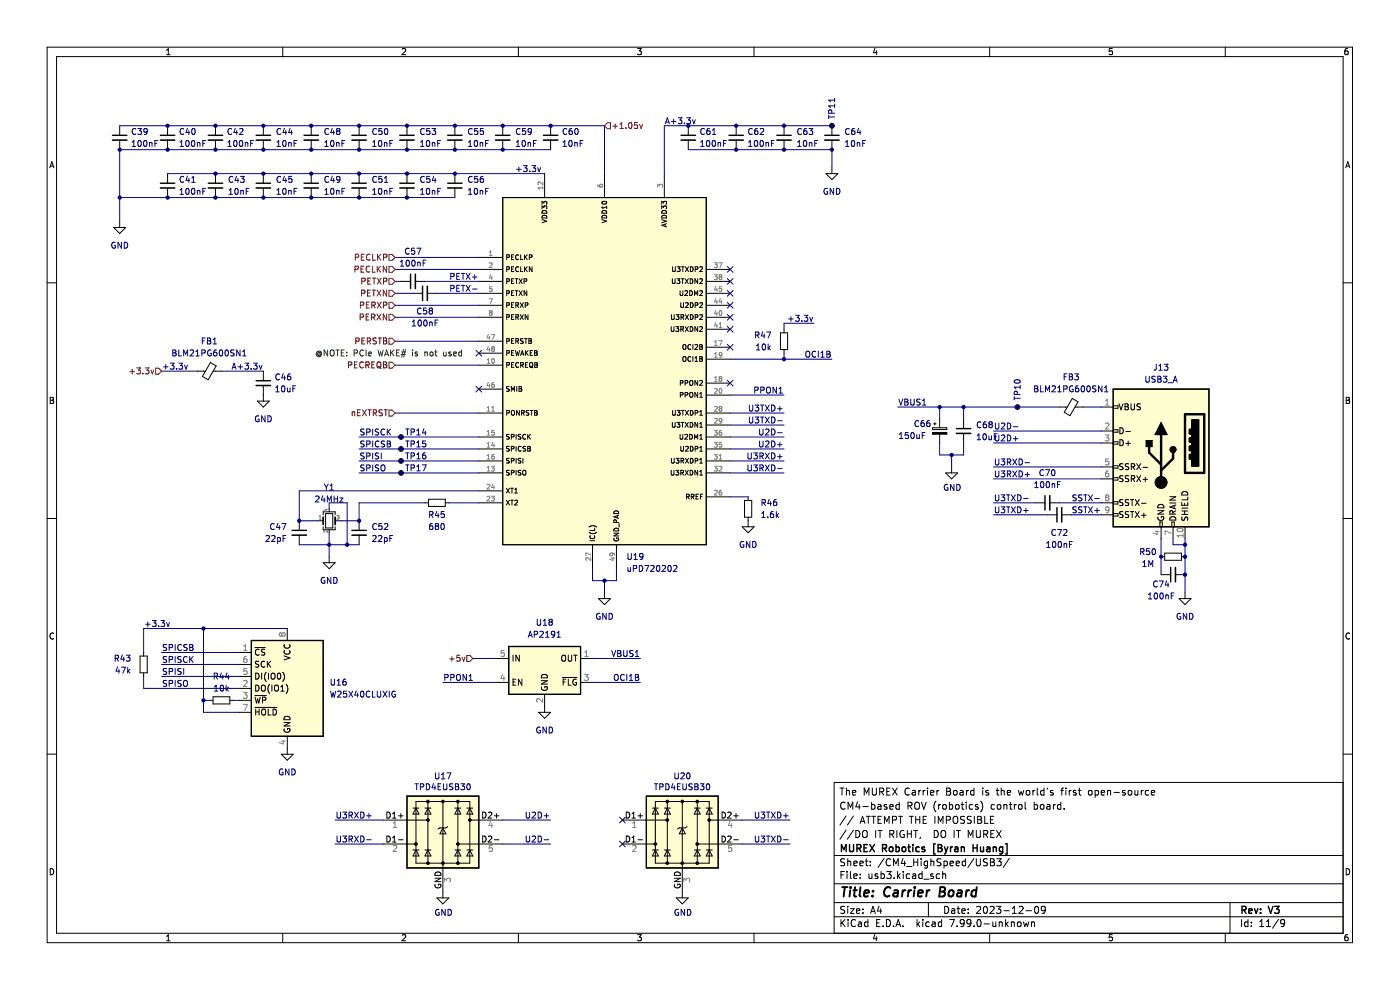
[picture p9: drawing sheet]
<svg xmlns="http://www.w3.org/2000/svg" width="297mm" height="210mm" viewBox="0 0 297 210" stroke-linecap="round" stroke-linejoin="round" font-family="sans-serif">
<g fill="none" stroke="#000" stroke-width=".21">
<path d="M10 10h276.9v190h-276.9zM12 12h272.9v186h-272.9zM35.3 11.6h.8M35.3 10.7l.4-.4v1.3M60 10v2M85.3 10.4l.5-.1 .3 .4-.8 .9h.8M110 10v2M135.2 10.3h.9l-.5 .5 .4 .1v.6l-.2 .1-.6-.1M160 10v2M185.6 10.2l-.3 1h.8M185.9 10.7v.9M209.9 10v2"/>
<path d="M236 10.3h-.7v.6h.6l.1 .6-.2 .1-.5-.1M259.9 10v2M285.9 10.3l-.4 .1-.2 .2v.8l.2 .2 .5-.1-.1-.6-.4-.1-.2 .2M10.6 35.6l.4-1.3 .4 1.3M10.7 35.2h.6M285.5 35.6l.4-1.3 .5 1.3M285.6 35.2h.6M10 60h2M284.9 60h2M10.7 84.3h.4l.2 .2-.2 .4 .2 .1 .1 .3-.2 .3h-.5zM10.7 84.9h.4M285.6 84.3h.4l.3 .2-.3 .4 .3 .1v.3l-.2 .3h-.5z"/>
<path d="M285.6 84.9h.4M10 110h2M284.9 110h2M11.4 134.4a.58 .58 0 0 0-.8 .5 .58 .58 0 0 0 .8 .5M286.3 134.4a.58 .58 0 0 0-.8 .5 .58 .58 0 0 0 .8 .5M10 160h2M284.9 160h2M178.2 167.2h.9M178.6 167.2v1.5M179.3 170.3a.71 .71 0 0 0-1 .5 .71 .71 0 0 0 .7 .9l.3-.2M179.5 176.1l-1.3 1.9M179.5 173.1l-1.3 1.9"/>
<path d="M179.6 167.8l.2-.1h.3l.1 1M179.6 167.2v1.5M179.9 171.7v-1.5l.5 1 .5-1v1.5M180.8 168.2l.8-.2-.1-.3h-.4l-.3 .2 .1 .7h.6M181.1 176.1l-1.3 1.9M181.1 173.1l-1.3 1.9M181.6 176.2a.76 .76 0 0 1 .8 .7 .76 .76 0 0 1-.8 .8zM181.9 170.1l-.3 1.1h.9M182.3 170.7v1M182.5 174.7l.5-1.5 .5 1.5M182.6 174.2h.7M183.1 176.4l.2-.2a.5 .5 0 0 1 .7 .5v.5a.5 .5 0 0 1-.5 .5 .5 .5 0 0 1-.5-.5z"/>
<path d="M183.1 171.1h1.1M183.3 168.7v-1.5l.5 1 .5-1v1.5M183.8 173.2h.8M184.2 173.2v1.5M184.9 170.7h.4l.3 .2-.1 .7h-.6M184.9 173.2h.9M184.9 170.2v1.5M185.1 167.2v1.2l.2 .3 .5-.1 .1-.2v-1.2M185.3 173.2v1.5M185.8 176.2v1.5M186.3 170.7h.5l.1 1M186.3 176.2h.8"/>
<path d="M186.3 173.9h.5M186.6 167.9h.7l.2-.2-.1-.4-.8-.1v1.5M186.7 176.2v1.5M186.9 171l-.5 .1-.2 .2 .2 .4 .5-.1M187 167.9l.5 .8M187 173.2h-.7v1.5h.7M187.6 174.7v-1.5l.5 1 .5-1v1.5M188.1 170.7h-.3l-.2 .2v.2l.5 .1v.4h-.5M188.1 167.9h.5M188.8 171.2l.7-.2-.1-.3h-.4l-.2 .2v.7h.6M188.8 176.9h.7l.1-.2v-.4l-.8-.1v1.5M188.8 167.2h-.7v1.5h.7"/>
<path d="M189.1 176.9l.5 .8M189.3 167.2l1 1.5M189.3 173.9h.8l.1-.2-.1-.4-.8-.1v1.5M190.3 176.2v1.5M190.3 167.2l-1 1.5M190.6 173.2h.9M190.8 170.7h-.5l-.2 .2 .1 .7h.6M190.8 170.2v1.5M191.1 173.2v1.5M191.8 176.2a.7 .7 0 0 0-.9 .7 .7 .7 0 0 0 .9 .7v-.6h-.2M192.5 176.2v1.5M192.5 176.9h.8"/>
<path d="M192.6 170.9h.7l.2-.2-.1-.4-.8-.1v1.5M192.9 167.3a.71 .71 0 0 0-1 .5 .71 .71 0 0 0 .7 .9l.3-.2M192.9 173.2h.9M193 170.9l.5 .8M193.3 176.2v1.5M193.3 173.2v1.5M193.6 167.7h.5l.1 1M193.8 176.2h.9M194.1 170.4l.3-.2a.5 .5 0 0 1 .7 .5v.5a.5 .5 0 0 1-.5 .5 .5 .5 0 0 1-.5-.5zM194.2 168l-.5 .1-.2 .2 .2 .4 .5-.1M194.3 176.2v1.5M194.3 173.2v1.5"/>
<path d="M194.3 173.9h.8M194.9 167.7v1M195.1 173.2v1.5M195.3 177.6l-.2 .3M195.3 167.7l-.4 .2M195.5 170.2l.5 1.5 .5-1.5M195.8 167.7v1M195.8 173.9h.5M196.3 167.7l-.5 .2M196.6 173.2h-.8v1.5h.8M196.8 167.2v.1M196.8 167.7v1"/>
<path d="M197.4 168.2l.7-.2-.1-.3h-.4l-.2 .2 .1 .7h.5M198.2 176.2a.76 .76 0 0 1 .9 .7 .76 .76 0 0 1-.9 .8zM198.3 173.2v1.5M198.5 169.9a1.72 1.72 0 0 0 0 2.3M198.8 167.7v1M199 174.7v-1.5l.5 1 .5-1v1.5M199.1 170.7v1M199.2 167.7l-.4 .2M199.5 170.7l-.4 .2M199.7 176.4l.3-.2a.5 .5 0 0 1 .6 .5v.5a.5 .5 0 0 1-.5 .5 .5 .5 0 0 1-.5-.5zM200 170.8l.3-.1 .4 .1 .1 .6-.2 .2-.3 .1-.3-.2zM200.8 173.9h.7l.1-.2-.1-.4-.7-.1v1.5"/>
<path d="M200.8 167.2h.5l.3 .2-.3 .5 .3 .1 .1 .4-.3 .3h-.6zM200.8 167.9h.5M201.4 170.7h.4l.3 .2-.1 .7h-.6M201.4 170.2v1.5M202.3 173.4l.2-.2a.5 .5 0 0 1 .7 .5v.5a.5 .5 0 0 1-.5 .5 .5 .5 0 0 1-.5-.5zM202.3 167.8l.2-.1 .5 .1v.6l-.1 .2-.4 .1-.2-.2zM202.4 176.2v1.5M202.8 170.7h.4l.3 .2v.5l-.3 .3-.4-.1-.1-.2zM202.9 176.2h.9M203.3 176.2v1.5M203.7 167.7h.6v1M203.9 170.7h.6"/>
<path d="M204.1 170.2v1.2l.4 .3M204.3 168l-.5 .1-.2 .2 .2 .4 .5-.1M204.6 173.2h-.6l-.2 .1v.4l.7 .3 .1 .4-.3 .3-.5-.1M205 170.2v.1M205 170.7v1M205 167.7v1M205.4 177.7v-1.5l.5 1 .5-1v1.5M205.5 167.7l-.5 .2M206 173.2h-.5l-.2 .1v.4l.6 .3 .1 .4-.2 .3-.6-.1M206.3 170.7h-.4l-.3 .2 .2 .7h.5M206.6 167.2v1.5M206.6 167.7h-.4l-.3 .2 .1 .7h.6"/>
<path d="M206.7 173.2v1.5M207.1 176.2v1.2l.3 .3 .4-.1 .2-.2v-1.2M207.4 173.2h.5l.3 .2-.3 .5 .3 .1 .1 .4-.3 .3h-.6zM207.4 173.9h.5M207.5 170.7h-.4l-.2 .2 .1 .2 .5 .1v.4h-.6M208 169.9a1.72 1.72 0 0 1 0 2.3M208.5 167.2v.1M208.5 167.7v1M208.7 176.9h.7l.1-.2v-.4l-.8-.1v1.5M208.9 173.2v1.5h.7M209 176.9l.5 .8M209.7 167.7h-.4l-.2 .2 .1 .2 .5 .1v.4h-.6"/>
<path d="M210.1 173.9h.5M210.2 176.9h.5M210.8 173.2h-.7v1.5h.7M210.9 176.2h-.7v1.5h.7M211 170.7h-.5l-.2 .2 .1 .7h.6M211.3 167.7h.6M211.4 176.2l1 1.5M211.5 167.2v1.2l.4 .3M211.7 170.7h.3l.3 .2v.5l-.3 .3-.3-.1-.2-.2zM212.4 167.2v1.5M212.4 167.8l.2-.1h.4v1M212.4 176.2l-1 1.5"/>
<path d="M213 170.8l.2-.1h.3l.1 1M213 170.7v1M213.7 168.2l.7-.2-.1-.3h-.4l-.2 .2 .1 .7h.5M214.1 170.7h.6M214.3 170.2v1.2l.4 .3M215.2 170.7v1M215.6 170.7l-.4 .2M216 167.7l.3 1 .3-.8 .3 .8 .3-1M216.1 170.8l.2-.1 .5 .1v.6l-.1 .2-.4 .1-.2-.2zM217.5 170.2v1.2l.2 .3M217.8 167.8l.2-.1 .4 .1 .1 .6-.2 .2-.3 .1-.2-.2zM219.1 167.7v1"/>
<path d="M219.4 170.7h.4l.3 .2-.1 .7h-.6M219.4 170.2v1.5M219.5 167.7l-.4 .2M220 167.2v1.2l.3 .3M220.8 170.7h.4l.3 .2v.5l-.3 .3-.4-.1-.1-.2zM221.5 167.7h-.5l-.2 .2 .1 .7h.6M221.5 167.2v1.5M222.1 170.7h.6l.1 1M222.3 167.2l-.2 .2M222.8 171l-.5 .1-.3 .2 .3 .4 .5-.1M223.4 167.7h-.4l-.2 .2 .1 .2 .5 .1v.4h-.6M223.5 170.7v1"/>
<path d="M223.9 170.7l-.4 .2M225 170.7h-.4l-.3 .2 .2 .7h.5M225 170.2v1.5M225 167.7h.6M225.6 167.2l-.3 .2v1.3M225.8 171.5v.2M226.1 167.2v.1M226.1 167.7v1M226.8 167.7v1M227.3 167.7l-.5 .2M228.3 167.7h-.4l-.2 .2 .1 .2 .5 .1v.4h-.6M228.8 167.7h.5"/>
<path d="M229 167.2v1.2l.3 .3M231 167.8l.2-.1 .4 .1 .1 .6-.2 .2-.3 .1-.2-.2zM232.3 167.7h.5l.2 .2-.1 .7h-.6M232.3 167.7v1.5M233.6 168.2l.7-.2v-.3h-.5l-.2 .2 .1 .7h.6M235 167.8l.2-.1h.3l.1 1M235 167.7v1M236.3 168.1h1.2M238.7 167.7h-.4l-.2 .2 .1 .2 .5 .1v.4h-.6M239.4 167.8l.2-.1 .4 .1 .1 .6-.1 .2-.4 .1-.2-.2zM240.8 167.7v.9l.4 .1 .2-.2M241.4 167.7v1"/>
<path d="M242.1 167.7v1M242.5 167.7l-.4 .2M243.7 167.7h-.4l-.3 .2 .1 .7h.6M244.3 168.2l.7-.2-.1-.3h-.4l-.2 .2v.7h.6M284.9 166h-107.9v32M10.7 184.3a.66 .66 0 0 1 .7 .6 .66 .66 0 0 1-.7 .7zM35.3 198.6l.4-.3v1.3M35.3 199.6h.8M60 198v2M85.3 198.4l.5-.1 .3 .3-.8 1h.8M110 198v2M135.2 198.3h.9l-.5 .5 .4 .1v.5l-.2 .2-.6-.2"/>
<path d="M160 198v2M177 194.5h107.9M177 191.5h107.9M177 187.5h107.9M177 181.5h107.9M178.4 185.6h.5M178.4 195.1v1.5M178.6 195.7l.7 .9M179.1 184.9h-.7v1.5M179.2 192.3h-.6l-.2 .1v.4l.7 .3 .1 .4-.3 .3-.6-.1M179.2 182.2h-.6l-.2 .1v.4l.7 .3 .1 .4-.3 .3-.6-.1M179.3 195.1l-.9 .8"/>
<path d="M179.7 184.9v.1M179.7 185.4v1M179.8 182.2v1.5M179.8 192.3v.1M179.8 192.8v1M179.8 182.8l.3-.1h.3l.1 1M179.9 195.1v.1M179.9 195.6v1M180.4 192.8h.8l-.8 1h.8M180.4 184.9v1.2l.2 .3M181.1 185.9l.7-.2v-.3h-.5l-.2 .2 .1 .7h.6M181.1 183.2l.7-.2v-.3h-.5l-.2 .2 .1 .7h.6"/>
<path d="M181.5 195.2a.71 .71 0 0 0-1 .5 .71 .71 0 0 0 .7 .9l.3-.2M181.7 193.3l.7-.2-.1-.3h-.4l-.2 .2 .1 .7h.5M182.1 195.6h.6l.1 1M182.4 183.2l.7-.2v-.3h-.5l-.2 .2 .1 .7h.6M182.5 186.2v.2M182.5 185.4v.2M182.8 195.9l-.5 .1-.2 .2 .2 .4 .5-.1M183.1 192.8v.2M183.1 193.6v.2M183.6 182.7h.5M183.8 182.2v1.2l.3 .3M184.1 195.6h-.4l-.3 .2 .2 .7h.5"/>
<path d="M184.1 195.1v1.5M184.3 185.4l.1 .9 .4 .1 .2-.2M184.6 183.5v.2M184.6 182.7v.2M184.7 193.8l.5-1.5 .5 1.5M184.8 193.3h.8M185 185.4v1M185.6 198.2l-.3 .9h.8M185.9 198.7v.9M186 195.8h.5M186.2 185.4h-.4l-.2 .2 .1 .2 .5 .1v.4h-.6M186.5 192.2l-.4 1.1h1"/>
<path d="M186.7 195.1h-.7v1.5h.7M186.8 192.8v1M186.9 185.4h.4l.3 .2-.1 .7h-.6M186.9 184.9v1.5M187.3 196.4v.2M187.6 182.1l-1.3 1.9M188.1 195.1a.76 .76 0 0 1 .8 .7 .76 .76 0 0 1-.8 .8zM188.1 184.9h1l-.5 .5 .4 .2v.6l-.2 .2-.7-.2M188.9 182.3a.71 .71 0 0 0-1 .5 .71 .71 0 0 0 .7 .9l.3-.2M189.6 196.4v.2M189.6 183.7v-1.5l.5 1 .5-1v1.5M189.7 186.2v.2"/>
<path d="M190.1 196.6l.5-1.5 .5 1.5M190.2 196.1h.7M190.4 184.9v1.5M190.6 185.8l.4 .6M191 185.4l-.6 .5M191.6 196.4v.2M191.6 182.1l-.4 1.1h.9M191.6 184.9v.1M191.6 185.4v1M191.9 182.7v1M192.3 183.8h1.2M193 185.4h-.4l-.3 .2 .1 .7h.6"/>
<path d="M193.6 185.4h.6l.1 1M193.8 182.2v1.5M193.8 182.9h.9M194.3 185.7l-.5 .1-.2 .2 .2 .4 .5-.1M194.6 195.1v1.5M194.7 182.2v1.5M194.7 196l.4 .6M195.1 195.6l-.5 .5M195.4 182.2v.1M195.4 182.7v1M195.6 185.4h-.4l-.3 .2 .2 .7h.5M195.6 184.9v1.5"/>
<path d="M195.8 195.1v.1M195.8 195.6v1M196 186.5h1.1M196.8 182.7h-.5l-.2 .2 .1 .7h.6M196.8 182.7v1.2l-.3 .3-.4-.1M197 191.5v3M197.1 195.6h-.4l-.3 .2 .2 .7h.5M197.5 182.8l.2-.1h.3l.1 1M197.5 182.2v1.5M197.8 195.6h.5l.1 1M198 185.4h-.4l-.2 .2 .1 .2 .5 .1v.4h-.6M198.4 195.9l-.5 .1-.2 .2 .2 .4 .5-.1"/>
<path d="M199.3 185.4h-.4l-.3 .2 .2 .7h.5M199.6 182.2h-.6l-.2 .1v.4l.7 .3 .1 .4-.3 .3-.5-.1M199.8 195.6h-.5l-.3 .2 .2 .7h.6M199.8 195.1v1.5M200 185.5l.2-.1h.3l.1 1M200 184.9v1.5M200.3 182.7h.4l.3 .2-.2 .7h-.5M200.3 182.7v1.5M200.4 192.3a.76 .76 0 0 1 .9 .7 .76 .76 0 0 1-.9 .8zM201.5 195.1h1l-.7 1.5M201.5 183.2l.8-.2-.1-.3h-.4l-.3 .2 .1 .7h.6M201.9 192.8h.6v1"/>
<path d="M202.5 193.1l-.5 .1-.2 .2 .2 .4 .5-.1M202.8 183.2l.7-.2v-.3h-.5l-.2 .2 .1 .7h.6M203 192.8h.6M203 196.4v.2M203.3 192.3v1.2l.3 .3M204 193.3l.8-.2-.1-.3h-.4l-.3 .2 .1 .7h.6M204.5 195.7l-.2 .3h-.3l-.3-.3v-.4l.3-.2h.4l.1 .2a1 1 0 0 1-.4 1.3h-.3M204.8 182.7h-.4l-.3 .2 .2 .7h.5M204.8 182.2v1.5M205.4 193.6v.2M205.4 192.8v.2M206 195.7l-.3 .3h-.3l-.3-.3v-.4l.3-.2h.4l.2 .2a1 1 0 0 1-.5 1.3h-.2"/>
<path d="M206.6 182.1l-1.3 1.9M206.6 196.4v.2M207.1 182.2v1.2l.3 .3 .4-.1 .2-.2v-1.2M207.2 192.4l.6-.1 .2 .4-.9 1.1h.9M207.4 195.2l.2-.1a.8 .8 0 0 1 .5 .7 .8 .8 0 0 1-.5 .8l-.3-.6zM208.8 192.4l.2-.1a.8 .8 0 0 1 .5 .7 .8 .8 0 0 1-.5 .8l-.4-.6zM208.8 196h1.1M209.5 182.2h-.6l-.2 .1v.4l.6 .3 .2 .4-.3 .3-.6-.1M209.9 198v2M210 192.4l.6-.1 .3 .4-.9 1.1h.9M210.1 182.2h.5l.3 .2-.3 .5 .3 .1 .1 .4-.3 .3h-.6zM210.1 182.9h.5"/>
<path d="M210.6 195.6l.1 .9 .3 .1 .3-.2M211.3 195.6v1M211.4 192.3h.9l-.5 .5 .5 .2v.6l-.3 .2-.6-.2M211.5 182.2h.9l-.5 .5 .4 .2v.6l-.2 .2-.6-.2M212 195.7l.2-.1h.3l.1 1M212 195.6v1M213 193.2h1.1M213.3 195.1v1.5M213.5 196l.4 .6M213.9 195.6l-.6 .5M214.1 182.1l-1.3 1.9M214.5 195.7l.3-.1h.3l.1 1"/>
<path d="M214.5 195.6v1M214.8 193.8h.8M214.8 192.7l.4-.4v1.5M216 195.6h.3l.3 .2v.5l-.3 .3-.3-.1-.2-.2zM216.2 192.4l.6-.1 .2 .4-.9 1.1h.9M217.1 195.6l.3 1 .3-.8 .3 .8 .3-1M217.7 193.2h1.1M218.8 195.7l.2-.1h.4l.1 1M218.8 195.6v1M219.6 192.4l.2-.1a.8 .8 0 0 1 .6 .7 .8 .8 0 0 1-.6 .8l-.3-.6zM221.8 192.9l-.3 .3h-.3l-.3-.3v-.4l.3-.2h.4l.2 .2a1 1 0 0 1-.5 1.3h-.3M236 198.3h-.7v.6l.6-.1 .1 .6-.2 .2-.5-.2"/>
<path d="M259.9 198v2M260.9 191.5v6.5M263.4 195.1v1.5M264.7 195.6h-.4l-.3 .2 .2 .7h.5M264.7 195.1v1.5M265.5 196.4v.2M265.5 195.6v.2M267.2 196.6h.9M267.2 195.5l.5-.4v1.5M268.7 196.6h.8M268.7 195.5l.4-.4v1.5M271.2 195l-1.2 1.9"/>
<path d="M272.5 195.7l-.3 .3h-.2l-.3-.3v-.4l.3-.2h.4l.1 .2a1 1 0 0 1-.4 1.3h-.3M285.6 184.3a.66 .66 0 0 1 .7 .6 .66 .66 0 0 1-.7 .7zM285.9 198.3h-.4l-.2 .3v.7l.2 .3 .5-.2-.1-.6h-.4l-.2 .2"/>
</g>
<g fill="none" stroke="#000" stroke-width=".3">
<path d="M180.2 179.1v1.3l.3 .2h.4l.2-.2v-1.3M181.8 179.9h.7l.2-.3-.1-.3-.8-.2v1.5M182.2 179.9l.5 .7M183.3 179.9h.5M184 179.1h-.7v1.5h.7M184.5 179.1l1 1.5M185.5 179.1l-1 1.5M187.2 179.9h.7l.2-.3-.1-.3-.8-.2v1.5M187.6 179.9l.5 .7M188.7 179.8l.2-.2 .5 .2v.6l-.1 .2h-.4l-.2-.1zM190.1 179.7l.4-.1 .3 .3-.1 .7h-.6M190.1 179.1v1.5"/>
<path d="M191.4 179.8l.3-.2 .4 .2 .1 .6-.2 .2h-.3l-.3-.1zM192.6 179.6h.5M192.8 179.1v1.3l.3 .2M193.6 179.1v.2M193.6 179.6v1M195 179.7l-.4-.1-.3 .3 .1 .7h.6M196.1 179.7l-.3-.1-.2 .3v.2l.5 .1v.4h-.5M198.4 179h-.3v2.1h.3M199 179.1h.5l.3 .3-.3 .5 .3 .1 .1 .4-.3 .2h-.6zM199 179.9h.5M200.4 179.6l.3 1M201.1 179.6l-.4 1"/>
<path d="M201.6 179.6v1M202.1 179.6l-.5 .3M202.6 179.7h.5l.1 .9M203.9 179.8l.2-.2 .4 .1 .1 .9M203.9 179.6v1M206.4 179.9h.9M206.4 179.1v1.5M207.3 179.1v1.5M208 179.6l.1 1h.3l.2-.1M208.6 179.6v1M209.4 179.7h.5l.1 .9M210.7 179.8l.2-.2 .4 .1 .1 .9"/>
<path d="M210.7 179.6v1M212.7 179.7l-.4-.1-.3 .3 .1 .7h.6M212.7 179.6v1.3l-.3 .2h-.3M213.3 179h.3v2.1h-.3M178.5 180.6v-1.5l.5 1.1 .5-1.1v1.5M200.7 180.6l-.3 .5M203.2 180l-.5 .1-.2 .2 .2 .3h.5M210 180l-.5 .1-.2 .2 .2 .3h.5M263.5 193h.7l.1-.3v-.3l-.8-.2v1.5M263.8 193l.5 .7M264.9 193.2l.7-.1v-.3l-.5-.1-.2 .3 .1 .7h.6M266.1 192.7l.4 1 .3-1"/>
<path d="M267.4 193.6v.1M267.4 192.8v.2M269.1 192.2l.5 1.5 .5-1.5M270.4 192.2h.9l-.5 .6 .5 .2v.6l-.2 .1-.7-.1"/>
</g>
<g fill="none" stroke="#000" stroke-width=".4">
<path d="M178.6 188.2h1.2M179.2 188.2l-.2 2M180.4 188.8l-.2 1.4M180.5 188.2l-.1 .2M181 188.8h.8M181.4 188.2l-.2 1.7 .1 .2 .3 .1M182.6 188.2l-.3 1.7 .3 .3M183.3 189.5l1-.2v-.4h-.8l-.2 1 .2 .3 .6-.1M185.1 190v.2M185.2 188.9v.2M188.9 188.4a.88 .88 0 0 0-1 0 .88 .88 0 0 0-.3 .9 .69 .69 0 0 0 .3 .8 .69 .69 0 0 0 .8-.1M189.7 188.9h.8l-.1 1.3"/>
<path d="M190.5 189.3l-.7 .1a.4 .4 0 0 0-.3 .4 .4 .4 0 0 0 .2 .4l.7-.1M191.5 188.8l-.2 1.4M192.1 188.8l-.4 .1-.2 .3M192.8 188.8l-.2 1.4M193.3 188.8l-.4 .1-.2 .3M194 188.8l-.2 1.4M194.1 188.2l-.1 .2M194.8 189.5l.9-.2v-.4h-.8l-.2 1 .3 .3 .5-.1M196.7 188.8l-.2 1.4M197.2 188.8l-.4 .1-.2 .3M199.4 189.1h.6M199.5 188.2h.7l.2 .2 .1 .3-.5 .4 .3 .1a.58 .58 0 0 1-.3 1h-.8z"/>
<path d="M201.4 189l.1-.1a.5 .5 0 0 1 .8 .3l-.1 .6-.2 .3a.5 .5 0 0 1-.8-.3zM203.2 188.9h.8l-.1 1.3M204 189.3l-.7 .1a.4 .4 0 0 0-.3 .4 .4 .4 0 0 0 .2 .4l.7-.1M205 188.8l-.1 1.4M205.6 188.8l-.4 .1-.2 .3M207.1 188.9a.66 .66 0 0 0-1 .3v.6l.1 .3h.8M207.2 188.2l-.2 2"/>
</g>
<path d="M107.9 137.1h15.3v10.2h-15.3z" fill-rule="evenodd" fill="#fffed0"/>
<path d="M107.9 137.1h15.3v10.2h-15.3z" fill="none" stroke="#000" stroke-width=".25"/>
<path d="M86.3 168.9h15.3v15.2h-15.3z" fill-rule="evenodd" fill="#fffed0"/>
<path d="M86.3 168.9h15.3v15.2h-15.3z" fill="none" stroke="#000" stroke-width=".25"/>
<path d="M137.1 168.9h15.3v15.2h-15.3z" fill-rule="evenodd" fill="#fffed0"/>
<path d="M137.1 168.9h15.3v15.2h-15.3z" fill="none" stroke="#000" stroke-width=".25"/>
<path d="M53.3 135.9h15.3v20.3h-15.3z" fill-rule="evenodd" fill="#fffed0"/>
<path d="M53.3 135.9h15.3v20.3h-15.3z" fill="none" stroke="#000" stroke-width=".25"/>
<path d="M106.7 41.9h43.1v73.7h-43.1z" fill-rule="evenodd" fill="#fffed0"/>
<path d="M106.7 41.9h43.1v73.7h-43.1z" fill="none" stroke="#000" stroke-width=".21"/>
<path d="M236.2 82.5h20.3v29.2h-20.3z" fill-rule="evenodd" fill="#fffed0"/>
<g fill="none" stroke="#000" stroke-width=".25">
<path d="M236.2 82.5h20.3v29.2h-20.3zM243.1 93.5h1.3v1.2h-1.3zM246.3 89.6l1.3 2.6h-2.6zM53.3 135.9h15.3v20.3h-15.3zM107.9 137.1h15.3v10.2h-15.3zM86.3 168.9h15.3v15.2h-15.3zM137.1 168.9h15.3v15.2h-15.3z"/>
<circle cx="248.9" cy="95.4" r=".63"/>
</g>
<g fill="none" stroke="#000084" stroke-width=".21">
<path d="M28 31.1h.8M28 30.2l.4-.4v1.3M29.4 29.9l.1-.1a.68 .68 0 0 1 .5 .6 .68 .68 0 0 1-.5 .7l-.3-.5zM30.6 29.9l.2-.1a.68 .68 0 0 1 .4 .6 .68 .68 0 0 1-.4 .7l-.3-.5zM31.7 30.3h.5l.1 .8M31.7 30.2v.9M32.9 30.4h.4M33.5 29.8h-.6v1.3M38.2 31.1h.7M38.2 30.2l.4-.4v1.3M39.5 29.9l.2-.1a.68 .68 0 0 1 .4 .6 .68 .68 0 0 1-.4 .7l-.3-.5zM40.7 29.9l.2-.1a.68 .68 0 0 1 .5 .6 .68 .68 0 0 1-.5 .7l-.3-.5z"/>
<path d="M41.9 30.3h.5v.8M41.9 30.2v.9M43 30.4h.4M43.6 29.8h-.6v1.3M43.6 39.9h-.6v1.3M48.3 31.1h.8M48.3 30.2l.4-.4v1.3M49.7 29.9l.2-.1a.68 .68 0 0 1 .4 .6 .68 .68 0 0 1-.4 .7l-.3-.5zM50.9 29.9l.2-.1a.68 .68 0 0 1 .4 .6 .68 .68 0 0 1-.4 .7l-.3-.5zM52 30.2v.9M52 30.3h.5l.1 .8M52.8 40h-.6v1.2"/>
<path d="M53.2 30.4h.4M53.8 29.8h-.6v1.3M58.8 31.1h.7M58.8 30.2l.3-.4v1.3M60.1 29.9l.2-.1a.68 .68 0 0 1 .4 .6 .68 .68 0 0 1-.4 .7l-.3-.5zM61.2 30.3h.5l.1 .8M61.2 30.2v.9M62.4 30.4h.4M63 29.8h-.6v1.3M63 40h-.6v1.2M68.9 31.1h.7M68.9 30.2l.4-.4v1.3"/>
<path d="M70.2 29.9l.2-.1a.68 .68 0 0 1 .5 .6 .68 .68 0 0 1-.5 .7l-.3-.5zM71.4 30.3h.5v.8M71.4 30.2v.9M72.5 30.4h.5M73.1 29.8h-.6v1.3M73.1 40h-.6v1.2M79.1 31.1h.7M79.1 30.2l.3-.4v1.3M80.4 29.9l.2-.1a.68 .68 0 0 1 .4 .6 .68 .68 0 0 1-.4 .7l-.3-.5zM81.6 30.3h.4l.1 .8M81.6 30.2v.9M82.7 30.4h.4"/>
<path d="M83.3 29.8h-.6v1.3M83.3 40h-.6v1.2M89.2 31.1h.8M89.2 30.2l.4-.4v1.3M90.6 29.9l.1-.1a.68 .68 0 0 1 .5 .6 .68 .68 0 0 1-.5 .7l-.3-.5zM91.7 30.3h.5l.1 .8M91.7 30.2v.9M92.9 30.4h.4M93.5 29.8h-.6v1.3M93.5 40h-.6v1.2M99.4 31.1h.7M99.4 30.2l.4-.4v1.3"/>
<path d="M100.7 29.9l.2-.1a.68 .68 0 0 1 .4 .6 .68 .68 0 0 1-.4 .7l-.3-.5zM101.9 30.3h.5v.8M101.9 30.2v.9M103 30.4h.4M103.6 29.8h-.6v1.3M103.6 40h-.6v1.2M109.5 31.1h.8M109.5 30.2l.4-.4v1.3M110.9 29.9l.2-.1a.68 .68 0 0 1 .4 .6 .68 .68 0 0 1-.4 .7l-.3-.5zM112 30.3h.5l.1 .8M112 30.2v.9M113.2 30.4h.4"/>
<path d="M113.8 29.8h-.6v1.3M119.4 31.1h.8M119.4 30.2l.4-.4v1.3M120.8 29.9l.2-.1a.68 .68 0 0 1 .4 .6 .68 .68 0 0 1-.4 .7l-.3-.5zM121.9 30.3h.5l.1 .8M121.9 30.2v.9M123.1 30.4h.4M123.7 29.8h-.6v1.3M148.7 31.1h.7M148.7 30.2l.3-.4v1.3M150 29.9l.2-.1a.68 .68 0 0 1 .4 .6 .68 .68 0 0 1-.4 .7l-.3-.5zM151.2 29.9l.2-.1a.68 .68 0 0 1 .4 .6 .68 .68 0 0 1-.4 .7l-.3-.5z"/>
<path d="M152.3 30.3h.5l.1 .8M152.3 30.2v.9M153.5 30.4h.4M154.1 29.8h-.6v1.3M158.8 31.1h.7M158.8 30.2l.4-.4v1.3M160.1 29.9l.2-.1a.68 .68 0 0 1 .5 .6 .68 .68 0 0 1-.5 .7l-.3-.5zM161.3 29.9l.2-.1a.68 .68 0 0 1 .5 .6 .68 .68 0 0 1-.5 .7l-.3-.5zM162.5 30.3h.5v.8M162.5 30.2v.9M163.6 30.4h.5M164.2 29.8h-.6v1.3"/>
<path d="M169.2 31.1h.7M169.2 30.2l.4-.4v1.3M170.5 29.9l.2-.1a.68 .68 0 0 1 .5 .6 .68 .68 0 0 1-.5 .7l-.3-.5zM171.7 30.3h.5v.8M171.7 30.2v.9M172.8 30.4h.5M173.5 29.8h-.7v1.3M176.8 39.9v1.3l-.7-1.3v1.3M177.5 39.9a.64 .64 0 0 1 .7 .7 .64 .64 0 0 1-.7 .6zM179.4 31.1h.7M179.4 30.2l.3-.4v1.3M180.7 29.9l.2-.1a.68 .68 0 0 1 .4 .6 .68 .68 0 0 1-.4 .7l-.3-.5z"/>
<path d="M181.9 30.3h.4l.1 .8M181.9 30.2v.9M183 30.4h.4M183.6 29.8h-.6v1.3M24.4 51.4a.58 .58 0 0 0-.7 .6 .58 .58 0 0 0 .8 .5v-.4h-.3M25.8 51.4v1.2l-.8-1.2v1.2M26.4 51.4a.64 .64 0 0 1 .7 .6 .64 .64 0 0 1-.7 .6zM38.2 40.3l.4-.4v1.3M38.2 41.2h.7M39.5 40.1l.2-.2a.68 .68 0 0 1 .4 .7 .68 .68 0 0 1-.4 .6l-.3-.5zM40.7 40.1l.2-.2a.68 .68 0 0 1 .5 .7 .68 .68 0 0 1-.5 .6l-.3-.5zM41.9 40.5l.5-.1v.8"/>
<path d="M41.9 40.4v.8M43 40.6h.4M48.6 41.2h.7M48.6 40.3l.4-.3v1.2M49.9 40.1l.2-.1a.68 .68 0 0 1 .5 .6 .68 .68 0 0 1-.5 .6l-.3-.5zM51.1 40.4v.8M51.1 40.5l.5-.1v.8M52.2 40.6h.5M58.8 41.2h.7M58.8 40.3l.3-.3v1.2M60.1 40.1l.2-.1a.68 .68 0 0 1 .4 .6 .68 .68 0 0 1-.4 .6l-.3-.5zM61.2 40.5l.5-.1 .1 .8"/>
<path d="M61.2 40.4v.8M62.4 40.6h.4M68.9 41.2h.7M68.9 40.3l.4-.3v1.2M70.2 40.1l.2-.1a.68 .68 0 0 1 .5 .6 .68 .68 0 0 1-.5 .6l-.3-.5zM71.4 40.5l.5-.1v.8M71.4 40.4v.8M72.5 40.6h.5M79.1 41.2h.7M79.1 40.3l.3-.3v1.2M80.4 40.1l.2-.1a.68 .68 0 0 1 .4 .6 .68 .68 0 0 1-.4 .6l-.3-.5zM81.6 40.5l.4-.1 .1 .8"/>
<path d="M81.6 40.4v.8M82.7 40.6h.4M84.9 56.5h.7M84.9 55.5l.4-.3v1.3M86.3 55.3l.1-.1a.68 .68 0 0 1 .5 .6 .68 .68 0 0 1-.5 .7l-.3-.5zM87.5 55.3l.1-.1a.68 .68 0 0 1 .5 .6 .68 .68 0 0 1-.5 .7l-.3-.5zM88.6 55.6v.9M88.6 55.7h.5l.1 .8M89.2 41.2h.8M89.2 40.3l.4-.3v1.2M89.8 55.8h.4M90.4 55.2h-.6v1.3"/>
<path d="M90.6 40.1l.1-.1a.68 .68 0 0 1 .5 .6 .68 .68 0 0 1-.5 .6l-.3-.5zM91.7 40.5l.5-.1 .1 .8M91.7 40.4v.8M92.9 40.6h.4M99.4 41.2h.7M99.4 40.3l.4-.3v1.2M100.7 40.1l.2-.1a.68 .68 0 0 1 .4 .6 .68 .68 0 0 1-.4 .6l-.3-.5zM101.9 40.5l.5-.1v.8M101.9 40.4v.8M103 40.6h.4M154.3 56.5l1.2 1.3M154.3 59.1l1.2 1.2"/>
<path d="M155.5 56.5l-1.2 1.3M155.5 59.1l-1.2 1.2M175.5 40a.58 .58 0 0 0-.7 .6 .58 .58 0 0 0 .8 .5v-.4h-.3M36.7 74.2h.4l.2 .3-.2 .3 .2 .2 .1 .3-.3 .2h-.4zM36.7 74.8h.4M37.9 74.2v1.3h.6M39 75.5v-1.3l.4 .9 .4-.9v1.3M40.3 74.4l.5-.2 .3 .4-.8 .9h.8M41.6 74.6l.3-.4v1.3M41.6 75.5h.7M42.8 74.9l.6-.1 .1-.4-.7-.2v1.3M44.8 74.3a.58 .58 0 0 0-.8 .6 .58 .58 0 0 0 .8 .5v-.4h-.2"/>
<path d="M45.9 74.2l-.4 .1-.1 .2-.1 .8 .2 .2 .5-.1-.1-.6-.4-.1-.2 .3M46.6 74.4l.2-.2a.68 .68 0 0 1 .5 .7 .68 .68 0 0 1-.5 .6l-.3-.5zM47.8 74.4l.2-.2a.68 .68 0 0 1 .5 .7 .68 .68 0 0 1-.5 .6l-.3-.5zM49.7 74.3l-.7 .1v.3l.5 .3 .2 .3-.3 .2-.5-.1M50.9 74.2v1.3l-.7-1.3v1.3M51.5 75.5h.7M51.5 74.6l.3-.4v1.3M87.5 69.2h.7M87.5 68.2l.3-.3v1.3M88.8 68l.2-.1a.68 .68 0 0 1 .4 .6 .68 .68 0 0 1-.4 .7l-.3-.5zM90 68l.2-.1a.68 .68 0 0 1 .4 .6 .68 .68 0 0 1-.4 .7l-.3-.5zM91.2 68.3v.9"/>
<path d="M91.2 68.4h.4l.1 .8M92.3 68.5h.4M92.9 67.9h-.6v1.3M101 74.3l1.2 1.2M102.2 74.3l-1.2 1.2M154.3 64.2l1.2 1.2M154.3 73l1.2 1.3M154.3 66.7l1.2 1.2M154.3 69.2l1.2 1.3M154.3 61.6l1.2 1.2M155.5 64.2l-1.2 1.2M155.5 73l-1.2 1.3"/>
<path d="M155.5 66.7l-1.2 1.2M155.5 69.2l-1.2 1.3M155.5 61.6l-1.2 1.2M160.5 74.2h.7M160.5 73.3l.3-.3v1.2M161.9 73h.1a.68 .68 0 0 1 .4 .6 .68 .68 0 0 1-.4 .6 .84 .84 0 0 1-.1-1.2zM163 73v1.2M163.1 73.7l.3 .5M163.4 73.4l-.4 .5M243.1 79.8v1l.2 .3 .4-.1 .1-.2v-1M245.1 79.9h-.7v.4l.6 .2 .1 .3-.3 .3-.4-.1M245.6 79.8h.4l.3 .2-.3 .4 .3 .1v.3l-.2 .3h-.5z"/>
<path d="M246.8 79.8h.8l-.5 .5 .4 .1v.6l-.2 .1-.5-.1M54.9 88.3a.58 .58 0 0 0-.7 .5 .58 .58 0 0 0 .8 .5v-.4h-.3M56.2 88.2v1.3l-.7-1.3v1.3M56.8 88.2a.64 .64 0 0 1 .8 .6 .64 .64 0 0 1-.8 .7zM58.5 83.1h.7M58.5 82.2l.4-.4v1.3M59.8 82l.2-.2a.68 .68 0 0 1 .5 .7 .68 .68 0 0 1-.5 .6l-.3-.5zM61 82.3v.8l.5-.1M61.5 82.3v.8M62.1 82.5h.5M62.7 81.8h-.6v1.3M101 81.9l1.2 1.2"/>
<path d="M102.2 81.9l-1.2 1.2M154.3 80.7l1.2 1.2M155.5 80.7l-1.2 1.2M190.8 93h.7M190.8 92.1l.4-.3v1.2M192.7 91.8h-.6l-.1 .6 .6-.1 .1 .6-.2 .1-.5-.1M193.3 91.9l.2-.1a.68 .68 0 0 1 .5 .6 .68 .68 0 0 1-.5 .6l-.3-.5zM194.5 92.2l.1 .8 .4-.1M195 92.2v.8M195.6 92.4h.5M196.2 91.8h-.6v1.2M207.3 93.3h.7"/>
<path d="M207.3 92.4l.4-.4v1.3M208.6 92.1l.2-.1a.68 .68 0 0 1 .5 .6 .68 .68 0 0 1-.5 .7l-.3-.5zM209.8 92.4v.8h.5M210.3 92.4v.9M210.9 92.6h.5M211.5 92h-.6v1.3M219.5 81.8h.4l.3 .3-.3 .4 .3 .1v.3l-.2 .2h-.5zM219.5 82.5h.4M220.8 81.8v1.3h.6M221.8 83.1v-1.3l.4 1 .4-1v1.3M223.2 82l.5-.2 .2 .4-.8 .9h.8M224.4 83.1h.7"/>
<path d="M224.4 82.2l.4-.4v1.3M225.7 82.5h.6v-.5l-.6-.2v1.3M227.6 81.9a.58 .58 0 0 0-.7 .6 .58 .58 0 0 0 .8 .5v-.4h-.3M228.7 81.8l-.3 .1-.2 .3-.1 .7 .3 .2 .4-.1-.1-.6-.3-.1-.3 .3M229.5 82l.2-.2a.68 .68 0 0 1 .4 .7 .68 .68 0 0 1-.4 .6l-.4-.5zM230.7 82l.2-.2a.68 .68 0 0 1 .4 .7 .68 .68 0 0 1-.4 .6l-.3-.5zM232.5 81.9l-.7 .1v.3l.6 .3 .1 .3-.2 .2h-.5M233.8 81.8v1.3l-.8-1.3v1.3M234.3 83.1h.7M234.3 82.2l.4-.4v1.3M245.6 80.4h.4M247.8 81.2h1"/>
<path d="M248.9 81.1l.4-1.3 .4 1.3M249 80.7h.6M56.4 113.7l.5-.1 .2 .4-.7 .9h.7M57.6 113.7l.5-.1 .3 .4-.8 .9h.8M58.9 114.1l.4-.1 .2 .3-.1 .5h-.5M58.9 114v1.3M60 114.2h.5M60.7 113.6h-.7v1.3M67 105.3l.4-.1 .3 .4-.8 .9h.8M68.5 105.2l-.3 .9h.8M68.8 105.6v.9M69.4 106.5v-1.3l.5 .9 .4-.9v1.3"/>
<path d="M70.9 105.2v1.3M70.9 105.8h.7M71.6 105.2v1.3M72.1 105.6h.7l-.7 .9h.7M79.1 113.7l.5-.1 .2 .4-.8 .9h.8M80.3 113.7l.5-.1 .2 .4-.8 .9h.8M81.6 114v1.3M81.6 114.1l.3-.1 .3 .3-.2 .5h-.4M82.7 114.2h.4M83.3 113.6h-.6v1.3M91.7 111.1h-.3l-.2 .3-.1 .7 .3 .2 .4-.1-.1-.6-.3-.1-.3 .3M92.6 111.6l-.3-.2 .3-.3h.2l.2 .2-.2 .3"/>
<path d="M92.6 111.6l-.3 .2 .1 .4 .2 .1h.3l.1-.2v-.3l-.2-.2M92.6 111.6h.2M93.7 111.2l.1-.1a.68 .68 0 0 1 .5 .6 .68 .68 0 0 1-.5 .6l-.3-.5zM135.6 119.9a.64 .64 0 0 1 .8 .7 .64 .64 0 0 1-.8 .6zM136.8 119.9h.8l-.5 1.3M157.7 114.9a.58 .58 0 0 0-.7 .6 .58 .58 0 0 0 .8 .5v-.4h-.2M159.1 114.9v1.2l-.8-1.2v1.2M159.7 114.9a.64 .64 0 0 1 .7 .6 .64 .64 0 0 1-.7 .6zM161.6 108.9l.4-.4v1.3M161.6 109.8h.7M162.9 109.7v.1M164 108.5l-.3 .1-.2 .2-.1 .7 .3 .3 .4-.1-.1-.6-.3-.1-.3 .2"/>
<path d="M164.7 108.5v1.3M164.8 109.3l.4 .5M165.2 108.9l-.5 .5M201 102.8a.58 .58 0 0 0-.7 .6 .58 .58 0 0 0 .8 .5v-.4h-.2M202.4 102.7v1.3l-.8-1.3v1.3M203 102.7a.64 .64 0 0 1 .7 .7 .64 .64 0 0 1-.7 .6zM219.5 103.4h.7M219.5 102.5l.4-.3v1.2M220.8 102.3l.2-.1a.68 .68 0 0 1 .5 .6 .68 .68 0 0 1-.5 .6l-.3-.5zM222 102.3l.2-.1a.68 .68 0 0 1 .5 .6 .68 .68 0 0 1-.5 .6l-.3-.5zM222 116.1h.8M222 115.2l.4-.3v1.2"/>
<path d="M223.2 102.7l.5-.1v.8M223.2 102.6v.8M223.4 115l.2-.1a.68 .68 0 0 1 .4 .6 .68 .68 0 0 1-.4 .6l-.3-.5zM224.3 102.8h.5M224.6 115l.2-.1a.68 .68 0 0 1 .4 .6 .68 .68 0 0 1-.4 .6l-.3-.5zM225 102.2h-.7v1.2M225.7 115.3v.8M225.7 115.4l.5-.1 .1 .8M226.9 115.5h.4M227.5 114.9h-.6v1.2M242.4 119.3l.4-.4v1.3M68.9 122.5a.58 .58 0 0 0-.8 .6 .58 .58 0 0 0 .8 .5v-.4h-.2"/>
<path d="M70.2 122.5v1.2l-.7-1.2v1.2M70.8 122.5a.64 .64 0 0 1 .7 .6 .64 .64 0 0 1-.7 .6zM112.1 135.2l.4-1.3 .4 1.3M112.2 134.8h.6M113.3 134.6l.6-.1 .1-.5-.7-.1v1.3M114.5 134l.5-.1 .3 .4-.8 .9h.8M115.8 135.2h.7M115.8 134.3l.3-.4v1.3M117.7 134.4l-.3 .3-.3-.1-.1-.6 .4-.1 .3 .2-.1 .8-.2 .2-.3 .1M118.2 135.2h.7M118.2 134.3l.3-.4v1.3M127.3 130.2a.58 .58 0 0 0-.8 .5 .58 .58 0 0 0 .8 .5v-.4h-.2"/>
<path d="M128.6 130.1v1.3l-.7-1.3v1.3M129.2 130.1a.64 .64 0 0 1 .7 .6 .64 .64 0 0 1-.7 .7zM133.2 120.4l.1 .7h.5M133.8 120.4v.8M134.4 120.6l.6-.1v-.4l-.6-.2v1.3M138 120.1l.5-.2 .3 .4-.8 .9h.8M139.4 120.1l.2-.2a.68 .68 0 0 1 .4 .7 .68 .68 0 0 1-.4 .6l-.3-.5zM140.5 120.1l.4-.2 .3 .4-.8 .9h.8M141.8 120.1l.2-.2a.68 .68 0 0 1 .4 .7 .68 .68 0 0 1-.4 .6l-.3-.5zM142.9 120.1l.5-.2 .2 .4-.8 .9h.8M242.4 120.2h.8M243.6 127h.8"/>
<path d="M243.6 126.1l.4-.3v1.2M243.7 120.2v-1.3l.4 .9 .5-.9v1.3M245 125.9l.1-.1a.68 .68 0 0 1 .5 .6 .68 .68 0 0 1-.5 .6l-.3-.4zM246.2 125.9l.1-.1a.68 .68 0 0 1 .5 .6 .68 .68 0 0 1-.5 .6l-.3-.4zM247.3 126.2v.8M247.3 126.3h.5l.1 .7M248.5 126.4h.4M249.1 125.8h-.6v1.2M250.4 130.2a.58 .58 0 0 0-.7 .5 .58 .58 0 0 0 .8 .5v-.4h-.3M251.8 130.1v1.3l-.8-1.3v1.3M252.4 130.1a.64 .64 0 0 1 .7 .6 .64 .64 0 0 1-.7 .7zM24.9 141.5l-.3 .9h.8"/>
<path d="M25.2 141.9v.9M25.8 141.5h.8l-.5 1.3M27.1 141.5v1.3M27.2 142.3l.4 .5M27.6 141.9l-.5 .5M45.5 146.6h.7M45.5 145.7l.4-.4v1.3M46.8 145.5l.2-.2a.68 .68 0 0 1 .4 .7 .68 .68 0 0 1-.4 .6l-.3-.5zM48 145.3v1.3M48.1 146.1l.4 .5M48.5 145.8l-.5 .4M70.1 146.6l.3 1.3 .3-.9 .2 .9 .3-1.3"/>
<path d="M71.6 146.7l.5-.1 .3 .4-.8 .9h.8M73.5 146.6h-.6l-.1 .6 .6-.1 .1 .7-.2 .1-.5-.1M74 146.6l.8 1.3M74.8 146.6l-.8 1.3M75.6 146.5l-.3 .9h.7M75.9 147v.9M76.7 146.7l.1-.1a.68 .68 0 0 1 .4 .6 .68 .68 0 0 1-.4 .7 .84 .84 0 0 1-.1-1.2zM78.5 146.7a.56 .56 0 0 0-.8 .5 .56 .56 0 0 0 .8 .6M79 146.6v1.3h.6M80 146.6v1l.3 .3 .3-.1 .2-.2v-1M81.2 146.6l.9 1.3M82.1 146.6l-.9 1.3"/>
<path d="M82.6 146.6v1.3M83.8 146.7a.58 .58 0 0 0-.7 .5 .58 .58 0 0 0 .8 .6v-.5h-.2M114.6 154.3a.58 .58 0 0 0-.8 .6 .58 .58 0 0 0 .8 .5v-.5h-.2M115.9 154.2v1.3l-.7-1.3v1.3M116.5 154.2a.64 .64 0 0 1 .7 .7 .64 .64 0 0 1-.7 .6zM60 163.2a.58 .58 0 0 0-.8 .6 .58 .58 0 0 0 .8 .5v-.5h-.2M61.3 163.1v1.3l-.7-1.3v1.3M61.9 163.1a.64 .64 0 0 1 .7 .6 .64 .64 0 0 1-.7 .7zM88 166.3h.8M88.4 166.3v1.2M89.2 166.9h.6v-.5l-.6-.1v1.2M90.4 166.3a.64 .64 0 0 1 .8 .6 .64 .64 0 0 1-.8 .6z"/>
<path d="M92 166.2l-.3 .9h.7M92.3 166.7v.8M92.9 166.9h.5M93.5 166.3h-.6v1.2h.6M94.1 166.3v1l.2 .2h.4l.1-.2v-1M96.1 166.3l-.7 .1v.3l.6 .3 .1 .3-.3 .2h-.5M96.6 166.3h.4l.3 .2-.3 .4 .3 .1v.3l-.2 .2h-.5zM96.6 166.9h.4M97.8 166.3h.8l-.5 .4 .4 .2v.5l-.2 .1-.5-.1M99.2 166.4l.1-.1a.68 .68 0 0 1 .5 .6 .68 .68 0 0 1-.5 .6l-.3-.5zM131.4 173.3l1.3 1.3M131.4 178.4l1.3 1.2"/>
<path d="M132.7 173.3l-1.3 1.3M132.7 178.4l-1.3 1.2M138.8 166.3h.7M139.2 166.3v1.2M140 166.9h.6v-.5l-.6-.1v1.2M141.2 166.3a.64 .64 0 0 1 .8 .6 .64 .64 0 0 1-.8 .6zM142.7 166.2l-.3 .9h.8M143 166.7v.8M143.7 166.9h.4M144.3 166.3h-.6v1.2h.6M144.9 166.3v1l.2 .2h.4l.1-.2v-1M146.9 166.3l-.7 .1v.3l.5 .3 .2 .3-.3 .2h-.5"/>
<path d="M147.4 166.3h.4l.3 .2-.3 .4 .3 .1v.3l-.2 .2h-.5zM147.4 166.9h.4M148.6 166.3h.7l-.4 .4 .4 .2v.5l-.2 .1-.5-.1M149.9 166.4l.2-.1a.68 .68 0 0 1 .5 .6 .68 .68 0 0 1-.5 .6l-.3-.5zM93.1 193a.58 .58 0 0 0-.7 .5 .58 .58 0 0 0 .8 .5v-.4h-.3M94.4 192.9v1.3l-.7-1.3v1.3M95.1 192.9a.64 .64 0 0 1 .7 .6 .64 .64 0 0 1-.7 .7zM143.9 193a.58 .58 0 0 0-.7 .5 .58 .58 0 0 0 .8 .5v-.4h-.3M145.2 192.9v1.3l-.7-1.3v1.3M145.8 192.9a.64 .64 0 0 1 .8 .6 .64 .64 0 0 1-.8 .7z"/>
</g>
<g fill="none" stroke="#000080" stroke-width=".21">
<path d="M25.4 26.7h102.8v10.1M28.8 27.4a.56 .56 0 0 0-.8 .5 .56 .56 0 0 0 .8 .5M29.2 27.3h.8l-.4 .4 .4 .2v.5l-.2 .1-.6-.1M31.2 27.8l-.2 .2h-.4v-.6l.4-.1 .2 .2v.7l-.2 .3h-.4M35.6 36.8h79.9M39 37.5a.56 .56 0 0 0-.8 .5 .56 .56 0 0 0 .8 .6M39 27.4a.56 .56 0 0 0-.8 .5 .56 .56 0 0 0 .8 .5M39.8 27.2l-.3 .9h.7M39.8 37.3l-.3 1h.7M40.1 27.7v.8M40.1 37.8v.9M40.7 38.7h.7"/>
<path d="M40.7 37.8l.3-.4v1.3M40.8 27.3h.2a.68 .68 0 0 1 .4 .6 .68 .68 0 0 1-.4 .6 .84 .84 0 0 1-.2-1.2zM49.1 27.4a.56 .56 0 0 0-.8 .5 .56 .56 0 0 0 .8 .5M49.4 37.5a.56 .56 0 0 0-.8 .6 .56 .56 0 0 0 .8 .5M49.9 27.2l-.3 .9h.8M50.2 37.4l-.3 .9h.8M50.2 27.7v.8M50.5 37.8v.9M50.8 27.4l.5-.1 .3 .3-.8 .9h.8M51 37.4h.8l-.4 .5 .3 .1v.6l-.1 .1-.6-.1M59.5 27.4a.56 .56 0 0 0-.7 .5 .56 .56 0 0 0 .7 .5M59.5 37.5a.56 .56 0 0 0-.7 .6 .56 .56 0 0 0 .7 .5"/>
<path d="M60.3 27.2l-.3 .9h.8M60.3 37.4l-.3 .9h.8M60.6 27.7v.8M60.6 37.8v.9M61.5 27.2l-.3 .9h.8M61.8 27.7v.8M61.9 37.4h-.6l-.1 .6h.6l.1 .6-.2 .1-.5-.1M69.7 27.4a.56 .56 0 0 0-.8 .5 .56 .56 0 0 0 .8 .5M69.7 37.5a.56 .56 0 0 0-.8 .6 .56 .56 0 0 0 .8 .5M70.5 27.2l-.3 .9h.8M70.5 37.4l-.3 .9h.8M70.8 27.7v.8"/>
<path d="M70.8 37.8v.9M71.6 27.8l-.2 .2 .1 .4 .1 .1h.4l.1-.2v-.3l-.2-.2M71.6 27.8l-.2-.2 .2-.3h.3l.2 .2-.2 .3M71.6 27.8h.3M72.1 38l-.2 .2-.4-.1v-.6l.4-.1 .2 .3v.7l-.2 .2-.4 .1M79.9 27.4a.56 .56 0 0 0-.8 .5 .56 .56 0 0 0 .8 .5M79.9 37.5a.56 .56 0 0 0-.8 .6 .56 .56 0 0 0 .8 .5M81 27.3h-.6l-.1 .6 .6-.1 .1 .6-.2 .1-.5-.1M81 37.4h-.6l-.1 .6h.6l.1 .6-.2 .1-.5-.1M81.6 38.7h.7M81.6 37.8l.3-.4v1.3M81.7 27.3h.2a.68 .68 0 0 1 .4 .6 .68 .68 0 0 1-.4 .6 .84 .84 0 0 1-.2-1.2z"/>
<path d="M90 27.4a.56 .56 0 0 0-.8 .5 .56 .56 0 0 0 .8 .5M90 37.5a.56 .56 0 0 0-.8 .6 .56 .56 0 0 0 .8 .5M91.2 27.3h-.6l-.1 .6 .6-.1 .1 .6-.2 .1-.5-.1M91.2 37.4h-.6l-.1 .6h.6l.1 .6-.2 .1-.5-.1M91.6 27.3h.8l-.4 .4 .4 .2v.5l-.2 .1-.6-.1M92 37.4l-.3 .9h.8M92.3 37.8v.9M100.2 27.4a.56 .56 0 0 0-.8 .5 .56 .56 0 0 0 .8 .5M100.2 37.5a.56 .56 0 0 0-.8 .6 .56 .56 0 0 0 .8 .5M101.3 27.3h-.6v.6l.6-.1v.6l-.2 .1-.4-.1M101.3 37.4h-.6v.6h.6v.6l-.2 .1-.4-.1M102.5 37.4l-.4 .1-.2 .2v.7l.2 .3 .4-.1v-.6l-.4-.1-.2 .2"/>
<path d="M102.5 27.3h-.6v.6l.6-.1v.6l-.1 .1-.5-.1M109.6 35.9h1M110.1 35.4v1M110.3 27.4a.56 .56 0 0 0-.8 .5 .56 .56 0 0 0 .8 .5M111 35.1h.8l-.4 .5 .4 .1v.6l-.2 .1-.6-.1M111.5 27.3h-.6l-.1 .6 .6-.1 .1 .6-.2 .1-.5-.1M112.4 36.3v.1M112.7 27.8l-.2 .2h-.4v-.6l.4-.1 .2 .2v.7l-.2 .3h-.4M112.9 35.1h.7l-.4 .5 .4 .1v.6l-.2 .1-.5-.1M114.1 35.6l.3 .8 .3-.8M116.8 31.8h-91.4v15.2M120.2 27.4a.56 .56 0 0 0-.8 .5 .56 .56 0 0 0 .8 .5"/>
<path d="M121.3 27.3h-.3l-.2 .3-.1 .7 .3 .2 .4-.1-.1-.6-.3-.1-.3 .3M122 27.4l.2-.1a.68 .68 0 0 1 .5 .6 .68 .68 0 0 1-.5 .6l-.3-.5zM141.2 26.2l.4-1.2 .4 1.2M141.3 25.9h.6M142.4 25.8h1M142.9 25.3v.9M143.9 25h.8l-.5 .5 .4 .1v.5l-.2 .1-.5-.1M145.2 26.1v.1M145.7 25h.8l-.4 .5 .3 .1v.5l-.2 .1-.5-.1M146 31.8h30.5v3.8M146.9 25.4l.3 .8 .3-.8M149.4 27.4a.56 .56 0 0 0-.8 .5 .56 .56 0 0 0 .8 .5"/>
<path d="M150.5 27.3h-.3l-.2 .3-.1 .7 .3 .2 .4-.1-.1-.6-.3-.1-.3 .3M151.1 28.5h.8M151.1 27.6l.4-.3v1.2M159.6 27.4a.56 .56 0 0 0-.8 .5 .56 .56 0 0 0 .8 .5M160.7 27.3h-.4l-.2 .3v.7l.2 .2 .4-.1v-.6l-.4-.1-.2 .3M161.3 27.4l.5-.1 .2 .3-.8 .9h.8M170 27.4a.56 .56 0 0 0-.8 .5 .56 .56 0 0 0 .8 .5M171.1 27.3h-.4l-.2 .3v.7l.2 .2 .5-.1-.1-.6-.4-.1-.2 .3M171.6 27.3h.8l-.4 .4 .4 .2v.5l-.2 .1-.6-.1M175.8 24.4v.8M175.8 24.8h1.3M176.5 24l-.1-.6h-.5l-.1 .6h1.3"/>
<path d="M176.5 26.7h-35.6v10.1M177.1 20.9v.7M177.1 22.1v.7M177.1 22.5h-1.3l.4 .3M177.1 21.2h-1.3l.4 .4M180.2 27.4a.56 .56 0 0 0-.8 .5 .56 .56 0 0 0 .8 .5M181.3 27.3h-.4l-.2 .3-.1 .7 .3 .2 .4-.1v-.6l-.4-.1-.3 .3M182.2 27.2l-.3 .9h.7M182.5 27.7v.8M25.4 41.9h71.1M83.8 59.7h1.3M83.8 57.1h17.8"/>
<path d="M83.8 54.6h17.8M86.8 52.8a.56 .56 0 0 0-.8 .5 .56 .56 0 0 0 .8 .5M87.9 52.6h-.6v.7l.6-.1v.6l-.1 .1-.5-.1M88.4 52.6h.9l-.6 1.3M90.1 59.7h11.5M95.6 58.7l.6-.1 .1-.5-.7-.1v1.3M96.9 58.6h.4M97.5 58h-.6v1.3h.6M97.9 58h.7M98.2 58v1.3M98.9 58l.8 1.3M99.7 58l-.8 1.3"/>
<path d="M100.2 58.8h1M100.7 58.3v1M34.3 78.7h7.6M34.7 77.8h1M35.2 77.3v1M36.1 77h.8l-.4 .5 .4 .1v.6l-.2 .1-.6-.1M37.5 78.2v.1M37.9 77h.8l-.4 .5 .4 .1v.6l-.2 .1-.6-.1M39.2 77.5l.3 .8 .3-.8M42.9 72.3h.4M43.5 71.7h-.6v1.3M44 71.7h.4l.3 .2-.3 .4 .3 .1v.3l-.2 .3h-.5z"/>
<path d="M44 72.3h.4M45.2 73h.7M45.2 72.1l.4-.4v1.3M47 78.7h8.9M49.2 78.3l.5-1.3 .4 1.3M49.4 77.9h.6M50.5 77.8h1M51 77.3v1M52 77h.7l-.4 .5 .4 .1v.6l-.2 .1-.5-.1M53.3 78.2v.1M53.8 77h.8l-.5 .5 .4 .1v.6l-.2 .1-.5-.1M55 77.5l.3 .8 .3-.8"/>
<path d="M59.3 79.4a.56 .56 0 0 0-.8 .5 .56 .56 0 0 0 .8 .6M60.1 79.2l-.3 1h.8M60.4 79.7v.9M61.6 79.3l-.4 .1-.2 .2v.7l.2 .3 .4-.1v-.6l-.4-.1-.2 .2M83.8 72.4h17.8M83.8 77.5h17.8M83.8 67.3h17.8M83.8 64.8h17.8M83.8 62.2h3.8M89.3 65.5a.56 .56 0 0 0-.8 .5 .56 .56 0 0 0 .8 .5M90.5 65.3h-.6l-.1 .6h.6l.1 .6-.2 .1-.5-.1M91.3 65.9l-.3 .2 .1 .4 .2 .1h.3l.2-.2v-.3l-.3-.2"/>
<path d="M91.3 65.9l-.3-.3 .3-.3h.2l.3 .3-.3 .3M91.3 65.9h.2M92.7 62.2h8.9M95.6 61.2l.6-.1 .1-.4-.7-.2v1.3M96.9 61.1h.4M97.5 60.5h-.6v1.3h.6M97.9 60.5h.7M98.2 60.5v1.3M98.9 60.5l.8 1.3M99.7 60.5l-.8 1.3M100.2 61.3h1M154.9 76.2h21.6"/>
<path d="M160.3 71.1l.6-.1 .1-.5-.7-.1v1.3M160.6 71.1l.4 .6M161.8 70.4l-.3 .9h.8M162.1 70.8v.9M162.6 70.4h.9l-.5 1.3M166.3 74.9v1.3M167.3 67.7h1M167.8 67.2v.9M168.8 66.9h.8l-.5 .5 .4 .1v.5l-.2 .1-.5-.1M170.1 68v.1M170.6 66.9h.8l-.5 .5 .4 .1v.5l-.2 .1-.5-.1M171 74.7l.2-.2a.43 .43 0 0 1 .6 .4v.4a.42 .42 0 0 1-.4 .5 .42 .42 0 0 1-.5-.5z"/>
<path d="M171.8 67.3l.3 .8 .3-.8M172.7 68.6h-6.4v1.2M173.1 74.6a.56 .56 0 0 0-.8 .5 .56 .56 0 0 0 .8 .5M173.6 74.5v1.3M174.1 75.8h.8M174.1 74.9l.4-.4v1.3M175.4 74.5h.4l.3 .2-.3 .4 .3 .1v.3l-.2 .3h-.5zM175.4 75.1h.4M225.8 79.9h.4M226.4 79.3h-.6v1.3M226.8 79.3h.5l.2 .3-.2 .3 .2 .1 .1 .3-.3 .3h-.5zM226.8 79.9h.5"/>
<path d="M228 79.3h.8l-.4 .5 .3 .1v.6l-.2 .1-.5-.1M245.3 77.3l-.1 1.1-.4 .1M245.8 78.5h.8M245.8 77.6l.4-.3v1.2M247 77.3h.8l-.5 .4 .4 .2v.5l-.2 .1-.5-.1M76.2 97.8h25.4M76.2 92.7h25.4M76.2 95.2h25.4M77.2 98.7h-.6v.4l.5 .2 .1 .3-.2 .3-.5-.1M77.2 91.1h-.6v.4l.5 .2 .1 .3-.2 .3-.5-.1M77.2 93.6l-.6 .1v.3l.5 .3 .1 .3-.2 .2h-.5M77.2 96.1l-.6 .1v.4l.5 .2 .1 .3-.2 .3-.5-.1"/>
<path d="M77.8 94.2l.6-.1 .1-.4-.7-.2v1.3M77.8 96.7h.6l.1-.5-.7-.1v1.3M77.8 99.3l.6-.1 .1-.5-.7-.1v1.3M77.8 91.7l.6-.1 .1-.5-.7-.1v1.3M79.1 91v1.3M79.1 93.5v1.3M79.1 96.1v1.3M79.1 98.6v1.3M80.3 98.7h-.6v.4l.5 .2 .1 .3-.2 .3-.5-.1M80.3 91.1h-.6v.4l.5 .2 .1 .3-.2 .3-.5-.1M80.3 96.1l-.6 .1v.4l.5 .2 .1 .3-.2 .3-.5-.1M80.4 93.7a.56 .56 0 0 0-.8 .5 .56 .56 0 0 0 .8 .5"/>
<path d="M80.9 98.8l.2-.2a.43 .43 0 0 1 .6 .4v.5a.42 .42 0 0 1-.5 .4 .42 .42 0 0 1-.4-.4zM80.9 96.1v1.3M81.6 91.1a.56 .56 0 0 0-.8 .5 .56 .56 0 0 0 .8 .6M81.6 93.6l-.7 .1v.3l.6 .3 .1 .3-.2 .2h-.5M82.1 93.5h.5l.2 .3-.2 .3 .2 .2 .1 .3-.3 .2h-.5zM82.1 91v1.3M82.1 94.1h.5M82.3 91.5l.6 .8M82.9 91l-.8 .7M83.8 87.6h17.8M86.1 93.5h.7M86.1 91h.7"/>
<path d="M86.1 98.6h.7M86.1 96.1h.7M86.4 91v1.3M86.4 93.5v1.3M86.4 96.1v1.2M86.4 98.6v1.3M87.2 99.3l.6-.1 .1-.5-.7-.1v1.3M87.2 94.2l.6-.1 .1-.4-.7-.2v1.3M87.2 96.7h.6l.1-.5-.7-.1v1.2M87.2 91.7l.6-.1 .1-.5-.7-.1v1.3M88.4 99.9h.7M88.4 92.3h.7"/>
<path d="M88.4 91.4l.4-.4v1.3M88.4 93.9l.4-.4v1.3M88.4 96.4l.4-.3v1.2M88.4 99l.4-.4v1.3M88.4 97.3h.7M88.4 94.8h.7M89.6 98.6h.8l-.5 1.3M89.9 90.9l-.3 .9h.8M90.2 96.1h-.3l-.2 .3-.1 .7 .3 .2 .4-.1-.1-.6h-.3l-.3 .2M90.2 91.4v.9M90.3 93.5h-.6l-.1 .6h.6l.1 .6-.2 .1-.5-.1M154.9 97.8h11.4"/>
<path d="M154.9 87.6h11.4M154.9 92.7h11.4M154.9 95.2h11.4M154.9 83.8h11.4M154.9 90.2h11.4M158.7 98.6v1l.2 .3 .4-.1 .1-.2v-1M158.7 96.1v1l.2 .3 .4-.1 .1-.2v-1M159 85.9v1.1l.2 .2 .4-.1 .1-.1v-1.1M159 88.5v1l.2 .2h.4l.1-.2v-1M159.9 98.6h.8l-.5 .5 .4 .1v.6l-.2 .1-.5-.1M159.9 96.1h.8l-.5 .5 .4 .1v.5l-.2 .2-.5-.2M160.1 82.8l.6-.1 .1-.5-.7-.1v1.3"/>
<path d="M160.2 85.9h.8l-.5 .5 .4 .1v.6l-.2 .1-.5-.1M160.2 88.5h.8l-.5 .4 .4 .2v.5l-.2 .1-.5-.1M161.1 93.5v1.1l.3 .2h.4l.1-.2v-1.1M161.1 91v1l.3 .3 .4-.1 .1-.2v-1M161.2 99.3l.6-.1 .1-.5-.7-.1v1.3M161.2 96.7h.6l.1-.5-.7-.1v1.3M161.3 85.9h.8M161.3 88.5h.8M161.4 82.8l.6-.1 .1-.5-.7-.1v1.3M161.5 99.3l.4 .6M161.5 96.7l.4 .7M161.7 85.9v1.3"/>
<path d="M161.7 88.5v1.2M162.4 85.9l.8 1.3M162.4 88.5l.8 1.2M162.4 98.6l.8 1.3M162.4 96.1l.8 1.3M162.4 93.7l.5-.2 .2 .4-.7 .9h.7M162.4 91.1l.5-.1 .2 .4-.7 .9h.7M162.7 82.3l.2-.2a.43 .43 0 0 1 .5 .4v.5a.42 .42 0 0 1-.4 .4 .42 .42 0 0 1-.4-.4zM163.2 85.9l-.8 1.3M163.2 88.5l-.8 1.2M163.2 98.6l-.8 1.3M163.2 96.1l-.8 1.3"/>
<path d="M163.7 98.6a.64 .64 0 0 1 .7 .7 .64 .64 0 0 1-.7 .6zM163.7 93.5a.64 .64 0 0 1 .7 .7 .64 .64 0 0 1-.7 .6zM163.7 96.1a.64 .64 0 0 1 .7 .6 .64 .64 0 0 1-.7 .7zM163.7 91a.64 .64 0 0 1 .7 .6 .64 .64 0 0 1-.7 .7zM163.7 85.9a.64 .64 0 0 1 .7 .7 .64 .64 0 0 1-.7 .6zM163.7 88.5a.64 .64 0 0 1 .7 .6 .64 .64 0 0 1-.7 .6zM164.7 82.1v1.3l-.7-1.3v1.3M165 86.7h.9M165 89.2h.9M165 99.4h.9M165 96.9h.9M165 94.3h.9"/>
<path d="M165 91.8h.9M165.3 83.4h.7M165.3 82.5l.3-.4v1.3M165.4 86.2v1M165.4 93.8v1M165.4 96.4v1M190.5 86.3h34.2M190.7 84.7l.4 1.2 .4-1.2M191.9 84.7h.5l.2 .2-.2 .4 .2 .1 .1 .3-.3 .2h-.5zM191.9 85.3h.5M193.2 84.7v1l.3 .2h.3l.1-.2v-1M194.9 89.3a.56 .56 0 0 0-.8 .5 .56 .56 0 0 0 .8 .6"/>
<path d="M195.2 84.7l-.7 .1v.3l.6 .3 .1 .3-.2 .2h-.5M195.7 85.9h.7M195.7 85l.4-.3v1.2M196 89.2l-.4 .1-.2 .2v.7l.2 .3 .4-.1v-.6l-.4-.1-.2 .2M197.2 89.2l-.4 .1-.2 .2v.7l.2 .3 .4-.1v-.6l-.4-.1-.2 .2M199.3 86.3v2.6M199.3 94v2.5h5.1v-2.5M201.9 96.5v2.5M204.4 86.3v2.6M208.1 89.6a.56 .56 0 0 0-.8 .5 .56 .56 0 0 0 .8 .5M209.2 89.5h-.4l-.2 .3v.7l.2 .2 .4-.1v-.6h-.4l-.2 .2M210 90l-.2 .3v.3l.2 .1h.4l.1-.2v-.2l-.2-.3"/>
<path d="M210 90l-.2-.2 .2-.3h.3l.2 .2-.2 .3M210 90h.3M210.8 94h22.8M210.8 91.4h22.8M210.8 99h22.8M211.2 97.4v1l.2 .2h.4l.1-.2v-1M211.2 92.3v1l.2 .2h.4l.1-.2v-1M211.2 89.7v1.1l.2 .2 .4-.1 .1-.1v-1.1M211.2 99.9v1l.2 .3 .4-.1 .1-.2v-1M212.4 99.9h.8l-.5 .5 .4 .1v.5l-.2 .2-.5-.2M212.4 97.4h.8l-.5 .4 .4 .2v.5l-.2 .1-.5-.1M212.4 92.4l.5-.1 .3 .3-.8 .9h.8"/>
<path d="M212.4 89.9l.5-.2 .3 .4-.8 .9h.8M213.7 92.3a.64 .64 0 0 1 .7 .6 .64 .64 0 0 1-.7 .6zM213.7 98h.6l.1-.5-.7-.1v1.2M213.7 89.7a.64 .64 0 0 1 .7 .7 .64 .64 0 0 1-.7 .6zM214 98l.4 .6M214.9 99.9l.8 1.3M214.9 97.4l.8 1.2M215 90.5h.9M215 93.1h.9M215.2 84.1v.7M215.2 84.5h1.2M215.2 80.7a.75 .75 0 0 1 1.2 .3 .72 .72 0 0 1-1.2-.1z"/>
<path d="M215.5 92.6v.9M215.7 99.9l-.8 1.3M215.7 97.4l-.8 1.2M215.8 83.7v-.6l-.5-.1-.1 .7h1.2M216.2 99.9a.64 .64 0 0 1 .7 .6 .64 .64 0 0 1-.7 .7zM216.2 97.4a.64 .64 0 0 1 .7 .6 .64 .64 0 0 1-.7 .6zM216.4 82.1h-1.2l.3 .4M216.4 81.8v.7M217.5 98.1h.9M221.4 99.7a.56 .56 0 0 0-.8 .6 .56 .56 0 0 0 .8 .5M221.8 99.6h.9l-.6 1.3M223.2 99.7l.2-.1a.68 .68 0 0 1 .4 .7 .68 .68 0 0 1-.4 .6l-.3-.5z"/>
<path d="M229.8 86.3h3.8M58.2 111.2a.56 .56 0 0 0-.8 .5 .56 .56 0 0 0 .8 .5M59 111l-.3 .9h.7M59.3 111.5v.8M59.8 111.1h.9l-.6 1.2M63.5 115.6h12.7M68.8 102.7l.4 .6M69.2 103.3v.6M69.7 102.7l-.5 .6M69.8 107.9v-1.2h3.8v8.9M69.8 113v5.1M70 103l.4-.3v1.2"/>
<path d="M70 103.9h.7M76.2 100.3h25.4M79.9 111.2a.56 .56 0 0 0-.8 .5 .56 .56 0 0 0 .8 .5M81 111.1h-.6l-.1 .6 .6-.1 .1 .6-.2 .1-.5-.1M81.6 111.2l.4-.1 .3 .3-.8 .9h.8M90.1 106.7h-13.9v3.8h-3.8M91.1 109.2l.6-.1 .1-.5-.7-.1v1.3M91.4 109.2l.5 .6M92.7 108.5l-.3 .9h.7M93 108.9v.9M94.2 108.5h-.6v.6h.6v.6l-.2 .1-.4-.1M95.2 106.7h6.4"/>
<path d="M101.6 104.1h-38.1v6.4h3.8M133.2 117.4v1l.3 .3 .3-.1 .1-.2v-1M134.5 118.7h.7M134.5 117.8l.3-.4v1.3M136.4 117.9l-.2 .3-.4-.1-.1-.6 .5-.1 .2 .2v.8l-.2 .2-.4 .1M154.9 100.3h11.4M154.9 105.4h3.8M161.7 106.6h.6v-.5l-.6-.1v1.2M162 106.6l.4 .6M163.2 105.9l-.3 .9h.8M163.5 106.4v.8M164.7 106h-.4l-.2 .3v.7l.2 .2 .4-.1v-.6h-.4l-.2 .2"/>
<path d="M210.8 106.7h8.9M210.8 109.2h11.4M210.8 101.6h22.8M211.2 105v1l.2 .2h.4l.1-.2v-1M211.2 107.5v1l.2 .3 .4-.1 .1-.2v-1M212.4 105h.8l-.5 .5 .4 .1v.5l-.2 .1-.5-.1M212.4 107.5h.8l-.5 .5 .4 .1v.6l-.2 .1-.5-.1M213.5 105h.8M213.5 107.5h.8M213.7 100.6l.6-.1 .1-.5-.7-.1v1.3M213.9 105v1.2M213.9 107.5v1.3"/>
<path d="M214 100.6l.4 .6M214.6 105l.8 1.2M214.6 107.5l.8 1.3M215.4 105l-.8 1.2M215.4 107.5l-.8 1.3M215.9 105a.64 .64 0 0 1 .7 .6 .64 .64 0 0 1-.7 .6zM215.9 107.5a.64 .64 0 0 1 .7 .6 .64 .64 0 0 1-.7 .7zM217.2 105.8h.9M217.2 108.3h.9M217.5 100.7h.9M217.6 107.8v1M217.9 100.2v1"/>
<path d="M223.9 112.4a.56 .56 0 0 0-.8 .6 .56 .56 0 0 0 .8 .5M224.3 112.3h.9l-.6 1.3M224.7 106.7h8.9M225.6 112.4l.5-.1 .2 .4-.7 .9h.7M227.3 109.2h6.3M228.3 105l-.6 .1v.4l.5 .2 .1 .3-.2 .2h-.5M228.3 107.6h-.6v.4l.5 .2 .1 .3-.2 .3-.5-.1M229.5 105l-.6 .1v.4l.5 .2 .1 .3-.2 .2h-.5M229.5 107.6h-.6v.4l.5 .2 .1 .3-.2 .3-.5-.1M229.9 105h.7M229.9 107.5h.7M230.3 105v1.2"/>
<path d="M230.3 107.5v1.3M230.9 107.5l.9 1.3M230.9 105l.9 1.2M231.8 107.5l-.9 1.3M231.8 105l-.9 1.2M232.3 105.8h.9M232.3 108.3h.9M232.7 107.8v1M242 117h.6v-.5l-.6-.1v1.3M242.3 117l.4 .7M243.9 116.4h-.6l-.1 .6 .6-.1 .1 .6-.2 .2-.5-.2M244.5 116.5l.2-.1a.68 .68 0 0 1 .4 .6 .68 .68 0 0 1-.4 .7l-.3-.5z"/>
<path d="M246.3 114.3v7.6M248.9 114.3v1.3h2.5M251.4 114.3v11.4M24.4 139.6h.6l.1-.5-.7-.1v1.3M24.7 139.6l.5 .7M25.9 138.9l-.3 .9h.8M26.2 139.4v.9M26.8 139h.8l-.4 .5 .3 .1v.5l-.2 .2-.5-.2M30.9 132.4h.9M31.4 131.9v1M32.3 131.6h.8l-.4 .5 .4 .1v.6l-.2 .1-.6-.1M33.7 132.8v.1"/>
<path d="M34.1 131.6h.8l-.4 .5 .4 .1v.6l-.2 .1-.6-.1M34.3 138.4h16.5M35.3 139.3l-.6 .1v.3l.5 .3 .1 .3-.2 .2h-.5M35.3 136.8h-.6v.4l.5 .2 .1 .3-.2 .3-.5-.1M35.3 132.1l.4 .8 .3-.8M35.9 139.9h.6l.1-.5-.7-.1v1.2M35.9 137.4l.6-.1 .1-.5-.7-.1v1.3M37.2 136.7v1.3M37.2 139.3v1.2M38.4 139.3l-.6 .1v.3l.5 .3 .1 .3-.2 .2h-.5M38.5 136.8a.56 .56 0 0 0-.8 .5 .56 .56 0 0 0 .8 .6M39.7 139.4a.56 .56 0 0 0-.8 .5 .56 .56 0 0 0 .8 .5"/>
<path d="M39.7 136.8h-.7v.4l.6 .2 .1 .3-.2 .3-.5-.1M40.2 136.7h.5l.2 .3-.2 .3 .2 .1 .1 .3-.3 .3h-.5zM40.2 139.3v1.2M40.2 137.3h.5M40.4 139.8l.6 .7M41 139.3l-.8 .7M43.2 133.3v17.8h7.6M60.9 133.3h-30.4v5.1M100.3 139.7h5.1M114 131.4v1l.2 .2h.4l.1-.2v-1M115.2 132.6h.8M115.2 131.7l.4-.3v1.2"/>
<path d="M116.7 131.9l-.3-.2 .3-.3h.2l.3 .2-.3 .3M116.7 131.9l-.3 .3 .1 .3 .2 .1h.4l.1-.2v-.2l-.3-.3M116.7 131.9h.2M125.7 139.7h10.2M125.7 120.6v2.6h5.1v-2.6M128.2 123.2v2.5M129.8 138l.4 1.3 .4-1.3M131 138h.5l.2 .2-.2 .4 .2 .1 .1 .3-.3 .3h-.5zM131 138.6h.5M132.3 138v1l.3 .3 .3-.1 .1-.2v-1M134.3 138l-.7 .1v.4l.6 .2 .1 .3-.2 .3-.5-.1M134.8 139.3h.7"/>
<path d="M134.8 138.3l.4-.3v1.3M245.5 123.4a.56 .56 0 0 0-.8 .5 .56 .56 0 0 0 .8 .5M245.9 123.2h.9l-.6 1.3M247.5 123.2l-.3 .9h.8M247.8 123.7v.8M30.5 143.5v2.5h20.3M34.3 143.5h16.5M34.3 140.9h16.5M35.3 141.9h-.6v.4l.5 .2 .1 .3-.2 .3-.5-.1M35.3 144.4l-.6 .1v.3l.5 .3 .1 .3-.2 .2-.5-.1M35.9 145l.6-.1 .1-.4-.7-.2v1.3M35.9 142.5l.6-.1 .1-.5-.7-.1v1.3"/>
<path d="M37.2 141.8v1.3M37.2 144.3v1.3M38.4 141.9h-.6v.4l.5 .2 .1 .3-.2 .3-.5-.1M38.4 144.4l-.6 .1v.3l.5 .3 .1 .3-.2 .2-.5-.1M39 141.8v1.3M39.1 144.4l.1-.1a.43 .43 0 0 1 .6 .5v.4a.42 .42 0 0 1-.5 .4 .42 .42 0 0 1-.4-.4zM43.2 148.6h1.2M45.7 143.5l.5 .6M45.9 143.5l.3-.3-.1-.3-.7-.1v1.3M46.9 142.7l-.3 .9h.8M47.2 143.2v.9M48.2 142.7l-.3 .9h.7"/>
<path d="M48.5 143.2v.9M49.5 148.6h1.3M70.2 144.1v1l.3 .2h.4l.1-.2v-1M71.5 145.3h.7M71.5 144.4l.4-.3v1.2M73.3 144.1h-.3l-.2 .3-.1 .7 .3 .2 .4-.1-.1-.6-.3-.1-.3 .3M94 144.8h11.4M94.4 143.7h.6v-.5l-.6-.1v1.2M95.6 143.7h.6l.1-.5-.7-.1v1.2M97 143.1h.1a.43 .43 0 0 1 .6 .4v.4a.42 .42 0 0 1-.4 .4 .42 .42 0 0 1-.5-.4zM99 143.1v1.2l-.8-1.2v1.2M99.5 144.3h.7"/>
<path d="M99.5 143.4l.4-.3v1.2M125.7 144.8h10.2M130.4 143.2l.2-.1a.43 .43 0 0 1 .6 .4v.4a.42 .42 0 0 1-.5 .4 .42 .42 0 0 1-.4-.4zM132.4 143.2a.56 .56 0 0 0-.8 .5 .56 .56 0 0 0 .8 .5M133 143.1v1.2M133.5 144.3h.7M133.5 143.4l.4-.3v1.2M134.8 143.1h.4l.3 .2-.3 .4 .3 .1v.3l-.2 .2h-.5zM134.8 143.7h.4M71.1 179h10.2M71.1 174h10.2M71.5 177.3v1.1l.2 .2 .4-.1 .1-.1v-1.1"/>
<path d="M71.5 172.3v1l.2 .2h.4l.1-.2v-1M72.7 177.3h.8l-.4 .5 .3 .1v.6l-.1 .1-.6-.1M72.7 172.3h.8l-.4 .4 .3 .2v.5l-.1 .1-.6-.1M74 178l.6-.1 .1-.4-.7-.2v1.3M74 172.9h.6l.1-.5-.7-.1v1.2M74.3 178l.5 .6M74.3 172.9l.5 .6M75.2 177.3l.8 1.3M75.2 172.3l.8 1.2M76 177.3l-.8 1.3M76 172.3l-.8 1.2M76.5 172.3a.64 .64 0 0 1 .8 .6 .64 .64 0 0 1-.8 .6z"/>
<path d="M76.5 177.3a.64 .64 0 0 1 .8 .7 .64 .64 0 0 1-.8 .6zM77.8 178.1h1M77.8 173h1M78.3 172.6v.9M92.4 163.9v1.1l.2 .2h.4l.1-.2v-1.1M93.7 165.2h.7M93.7 164.3l.3-.4v1.3M94.8 163.9h.8l-.5 1.3M106.7 179h10.1M106.7 174h10.1M111.6 172.3v1l.3 .2h.3l.2-.2v-1M111.6 177.3v1.1l.3 .2 .3-.1 .2-.1v-1.1"/>
<path d="M112.9 172.4l.5-.1 .2 .3-.8 .9h.8M112.9 177.5l.5-.2 .2 .4-.8 .9h.8M114.2 177.3a.64 .64 0 0 1 .7 .7 .64 .64 0 0 1-.7 .6zM114.2 172.3a.64 .64 0 0 1 .7 .6 .64 .64 0 0 1-.7 .6zM115.4 178.1h1M115.4 173h1M115.9 172.6v.9M143.2 163.9v1.1l.2 .2h.4l.1-.2v-1.1M144.4 164.1l.5-.2 .3 .4-.8 .9h.8M145.8 164.1l.2-.2a.68 .68 0 0 1 .4 .7 .68 .68 0 0 1-.4 .6l-.4-.5zM157.4 179h10.2M157.4 174h10.2"/>
<path d="M160.2 177.3v1.1l.3 .2 .3-.1 .2-.1v-1.1M160.2 172.3v1l.3 .2h.3l.2-.2v-1M161.5 177.3h.7l-.4 .5 .4 .1v.6l-.2 .1-.5-.1M161.5 172.3h.7l-.4 .4 .4 .2v.5l-.2 .1-.5-.1M162.6 177.3h.7M162.6 172.3h.7M163 172.3v1.2M163 177.3v1.3M163.6 177.3l.9 1.3M163.6 172.3l.9 1.2M164.5 177.3l-.9 1.3M164.5 172.3l-.9 1.2"/>
<path d="M165 177.3a.64 .64 0 0 1 .7 .7 .64 .64 0 0 1-.7 .6zM165 172.3a.64 .64 0 0 1 .7 .6 .64 .64 0 0 1-.7 .6zM166.2 178.1h1M166.2 173h1M166.7 172.6v.9"/>
</g>
<g fill="none" stroke="#008000" stroke-width=".21">
<path d="M67.9 74.9a.3 .3 0 0 0-.4 0 .3 .3 0 0 0 0 .4 .3 .3 0 0 0 .4 0M67.9 74.8v.5M67.9 75.3h.1a.56 .56 0 0 0 0-.7 .56 .56 0 0 0-.8 0 .56 .56 0 0 0-.1 .7 .6 .6 0 0 0 1 .2M69.5 74.2v1.3l-.7-1.3v1.3M70.2 74.3l.1-.1a.43 .43 0 0 1 .6 .5v.4a.42 .42 0 0 1-.4 .4 .42 .42 0 0 1-.5-.4zM71.3 74.2h.7M71.6 74.2v1.3M72.4 74.8h.4M73 74.2h-.6v1.3h.6M73.6 75.4v.1M73.6 74.7v.1M75.1 74.9l.6-.1 .1-.4-.7-.2v1.3"/>
<path d="M77.1 74.4a.56 .56 0 0 0-.8 .5 .56 .56 0 0 0 .8 .5M77.7 74.2v1.3M78.2 75.1l.6-.1v-.3h-.4l-.2 .1 .1 .6h.5M80.2 74.2l.3 1.3 .2-.9 .3 .9 .3-1.3M81.6 75.5l.4-1.3 .4 1.3M81.7 75.1h.6M82.9 74.2v1.3M83 74.8l.6 .7M83.6 74.2l-.7 .8M84.1 74.8h.5M84.7 74.2h-.6v1.3h.6M85.1 75.2h.9"/>
<path d="M85.2 74.7h.9M85.6 74.1l-.4 1.6M86 74.1l-.4 1.6M87.5 74.2v.2M87.5 74.7v.8M88.5 74.7h-.3l-.1 .1v.2l.4 .1v.3h-.4M90.1 74.8l.5-.1 .1 .8M90.1 74.7v.8M91.3 74.8l.1-.1 .4 .1-.1 .6h-.4zM92.2 74.7h.5M92.4 74.2v1.1l.3 .2M94.1 74.7l.1 .7h.5"/>
<path d="M94.7 74.7v.8M95.7 74.7h-.3l-.2 .1 .1 .2 .4 .1v.3h-.5M96.2 75.1l.6-.1v-.3h-.4l-.2 .1 .1 .6h.5M97.9 74.7h-.3l-.3 .2 .1 .5h.5M97.9 74.2v1.3"/>
</g>
<g fill="none" stroke="#800000" stroke-width=".21">
<path d="M128.2 26.7l.7-.7h.6v1.3h-.6zM130 26.8h1M130.5 26.3v1M131.5 27.3h.7M131.5 26.3l.4-.3v1.3M132.8 27.1v.2M133.5 26.1l.1-.1a.68 .68 0 0 1 .5 .6 .68 .68 0 0 1-.5 .7l-.3-.5zM135.2 26h-.6l-.1 .6 .6-.1 .1 .6-.2 .2-.5-.2M135.7 26.4l.3 .9 .3-.9M75.3 57.1h.6l.1-.5-.7-.1v1.2M75.4 54.6l.6-.1v-.5l-.6-.1v1.3M76.6 57.1h.4"/>
<path d="M76.6 54.5h.5M76.8 59.7l.6-.1v-.5l-.6-.1v1.3M77.2 56.5h-.6v1.2h.6M77.2 53.9h-.6v1.3h.6M78 59.6h.5M78.5 56.6a.56 .56 0 0 0-.8 .5 .56 .56 0 0 0 .8 .5M78.5 54a.56 .56 0 0 0-.8 .6 .56 .56 0 0 0 .8 .5M78.6 59h-.6v1.3h.6M79 56.5v1.2h.6M79 59h.7M79.1 53.9v1.3h.6M79.4 59v1.3"/>
<path d="M80 56.5v1.2M80 59l.9 1.3M80.1 53.9v1.3M80.2 57l.6 .7M80.3 54.5l.5 .7M80.8 56.5l-.8 .7M80.8 53.9l-.7 .7M80.9 59l-.9 1.3M81.4 59.7l.6-.1v-.5l-.6-.1v1.3M81.4 54.6l.6-.1v-.5l-.6-.1v1.3M82 56.5v1.2l-.7-1.2v1.2M82.5 59h.7l.6 .7-.6 .6h-.7z"/>
<path d="M82.5 54h.7l.6 .6-.6 .6h-.7zM82.5 56.5h.7l.6 .6-.6 .7h-.7zM27.5 78.8h1M28 78.3v1M29 78h.8l-.4 .5 .3 .1v.6l-.2 .1-.5-.1M30.3 79.2v.1M30.8 78h.8l-.4 .5 .3 .1v.6l-.1 .1-.6-.1M32 78.5l.3 .8 .3-.8M33 78.1h.6l.7 .6-.7 .7h-.6zM73.9 77.4h.6l.1-.5-.7-.1v1.2M75.2 77.4h.4M75.5 72.4l.6-.1 .1-.5-.7-.1v1.3"/>
<path d="M75.8 76.8h-.6v1.2h.6M76.4 67.3l.6-.1 .1-.5-.7-.1v1.3M76.5 64.7h.6v-.5l-.6-.1v1.2M76.7 62.2l.6-.1 .1-.4-.7-.2v1.3M76.8 72.3h.4M77.1 76.9a.56 .56 0 0 0-.8 .5 .56 .56 0 0 0 .8 .5M77.4 71.7h-.6v1.3h.6M77.6 77.4h.6l.1-.5-.7-.1v1.2M77.7 67.2h.4M77.7 64.7h.5M77.9 77.4l.4 .6M77.9 72.4l.6-.1 .1-.5-.7-.1v1.3"/>
<path d="M78 62.1h.4M78.2 72.4l.4 .6M78.3 66.6h-.6v1.3h.6M78.3 64.1h-.6v1.2h.6M78.6 61.5h-.6v1.3h.6M78.8 67.3l.6-.1 .1-.5-.7-.1v1.3M78.9 77.4h.4M78.9 64.7h.6v-.5l-.6-.1v1.2M78.9 61.5h.8M79.1 67.3l.4 .6M79.2 64.7l.4 .6M79.3 61.5v1.3"/>
<path d="M79.5 76.8h-.6v1.2h.6M79.8 71.8h-.6v.4l.5 .2 .1 .3-.2 .3-.5-.1M80 66.6l.8 1.3M80 61.5l.8 1.3M80 77l.3-.2a.43 .43 0 0 1 .5 .4v.4a.42 .42 0 0 1-.4 .5 .42 .42 0 0 1-.4-.5zM80 64.1l.9 1.2M80.2 77.7l.7 .5M80.2 71.7h.7M80.6 71.7v1.3M80.8 66.6l-.8 1.3M80.8 61.5l-.8 1.3M80.9 64.1l-.9 1.2"/>
<path d="M81.4 64.7h.6v-.5l-.6-.1v1.2M81.4 71.7h.4l.2 .2-.2 .4 .2 .1 .1 .3-.3 .3h-.4zM81.4 76.8h.4l.2 .2-.2 .4 .2 .1 .1 .3-.3 .2h-.4zM81.4 77.4h.4M81.4 72.3h.4M82 61.5v1.3l-.7-1.3v1.3M82 66.6v1.3l-.7-1.3v1.3M82.5 61.6h.7l.6 .6-.6 .7h-.7zM82.5 64.1h.7l.6 .7-.6 .6h-.7zM82.5 66.7h.7l.6 .6-.6 .6h-.7zM82.5 71.7h.7l.6 .7-.6 .6h-.7zM82.5 76.8h.7l.6 .7-.6 .6h-.7z"/>
<path d="M74.7 87.4v.8M74.7 87.5l.5-.1 .1 .8M75.9 87.5h.4M76.5 86.9h-.6v1.3h.6M76.9 86.9l.8 1.3M77.7 86.9l-.8 1.3M78 86.9h.8M78.4 86.9v1.3M79.2 87.6l.6-.1v-.5l-.6-.1v1.3M79.5 87.6l.4 .6M81.1 87h-.6v.4l.5 .3 .1 .3-.2 .2-.5-.1M81.5 86.9h.7"/>
<path d="M81.8 86.9v1.3M82.5 87h.7l.6 .6-.6 .7h-.7zM95.4 139.8h1M95.9 139.3v1M97.6 139h-.6l-.1 .6 .6-.1 .1 .6-.2 .2-.5-.2M98 139.4l.3 .9 .4-.9M99 139h.7l.6 .7-.6 .6h-.7z"/>
</g>
<g fill="none" stroke="#000" stroke-width=".33">
<path d="M23.9 29.7h3M34 29.7h3.1M34 39.9h3.1M44.2 29.7h3M44.2 39.9h3M54.3 29.7h3.1M54.3 39.9h3.1M64.5 29.7h3M64.5 39.9h3M74.7 29.7h3M74.7 39.9h3M84.8 29.7h3.1"/>
<path d="M84.8 39.9h3.1M95 29.7h3M95 39.9h3M105.1 29.7h3.1M115.3 29.7h3M144.5 29.7h3M154.6 29.7h3.1M164.8 29.7h3.1M175 29.7h3M88.1 58.2v3M90.7 60.7v3M54.3 81.8h3.1"/>
<path d="M202.9 91.9h3M62 113.5h3M74.7 113.5h3M222.7 105.1v3.1M225.2 107.7v3M249.4 120.4v3"/>
</g>
<g fill="none" stroke="#000" stroke-width=".3">
<path d="M23.9 28.7h3M34 28.7h3.1M34 38.9h3.1M44.2 28.7h3M44.2 38.9h3M54.3 28.7h3.1M54.3 38.9h3.1M64.5 28.7h3M64.5 38.9h3M74.7 28.7h3M74.7 38.9h3M84.8 28.7h3.1"/>
<path d="M84.8 38.9h3.1M95 28.7h3M95 38.9h3M105.1 28.7h3.1M115.3 28.7h3M144.5 28.7h3M154.6 28.7h3.1M164.8 28.7h3.1M175 28.7h3M87.1 58.2v3M89.6 60.7v3M54.3 80.8h3.1"/>
<path d="M202.9 90.9h3M62 112.5h3M74.7 112.5h3M221.7 105.1v3.1M224.2 107.7v3M248.3 120.4v3"/>
</g>
<g fill="none" stroke="#000" stroke-width=".21">
<path d="M25.4 26.7v2M25.4 29.7v2.1M35.6 26.7v2M35.6 29.7v2.1M35.6 36.8v2.1M35.6 39.9v2M45.7 26.7v2M45.7 29.7v2.1M45.7 36.8v2.1M45.7 39.9v2M55.9 26.7v2M55.9 29.7v2.1"/>
<path d="M55.9 36.8v2.1M55.9 39.9v2M66 26.7v2M66 29.7v2.1M66 36.8v2.1M66 39.9v2M76.2 26.7v2M76.2 29.7v2.1M76.2 36.8v2.1M76.2 39.9v2M86.3 26.7v2M86.3 29.7v2.1"/>
<path d="M86.3 36.8v2.1M86.3 39.9v2M96.5 26.7v2M96.5 29.7v2.1M96.5 36.8v2.1M96.5 39.9v2M106.7 26.7v2M106.7 29.7v2.1M115.5 36.8v5.1M116.8 26.7v2M116.8 29.7v2.1M128.2 36.8v5.1"/>
<path d="M140.9 36.8v5.1M146 26.7v2M146 29.7v2.1M156.2 26.7v2M156.2 29.7v2.1M166.3 26.7v2M166.3 29.7v2.1M175.2 36.8h2.6l-1.3 1.3zM176.5 26.7h.1M176.5 26.7v2M176.5 29.7v2.1M176.5 35.6v1.2"/>
<path d="M24.1 48.3h2.6l-1.3 1.2zM25.4 47v1.3M85.1 59.7h2M88.1 59.7h2M101.6 59.7h5.1M101.6 54.6h5.1M101.6 57.1h5.1M106.7 41.9h43.1v73.7h-43.1zM107.5 59.7l.5-.1v-.4l-.5-.1v1M107.5 54.6l.5-.1v-.4h-.5v1M107.5 57.1h.5v-.4l-.5-.1v1M108.5 54.5h.4"/>
<path d="M108.5 57.1h.4M108.5 59.6h.4M109 54.1h-.5v1h.5M109 56.6h-.5v1h.5M109 59.1h-.5v1h.5M109.3 59.1h.6M109.6 59.1v1M110 54.1a.45 .45 0 0 0-.6 .5 .45 .45 0 0 0 .6 .4M110 56.7a.45 .45 0 0 0-.6 .4 .45 .45 0 0 0 .6 .4M110.1 59.1l.7 1M110.5 54.1v1h.4M110.5 56.6v1h.4"/>
<path d="M110.8 59.1l-.7 1M111.2 59.7l.5-.1v-.4l-.5-.1v1M111.3 54.1v1M111.3 56.6v1M111.4 54.5l.5 .6M111.4 57l.5 .6M111.9 54.1l-.6 .5M111.9 56.6l-.6 .6M112.3 54.6l.5-.1v-.4h-.5v1M112.9 56.6v1l-.6-1v1M115 46.6l1 .3-1 .4M115 43.3v-.6l.4 .3 .1-.2h.4v.5"/>
<path d="M115 44.3v-.6l.4 .3 .1-.3h.4v.6M115 45.9a.54 .54 0 0 1 .7-.2 .54 .54 0 0 1 .3 .5h-1zM115 44.8a.54 .54 0 0 1 .7-.1 .54 .54 0 0 1 .3 .5h-1zM127.7 46.6l1 .3-1 .4M127.7 45.9a.54 .54 0 0 1 .7-.2 .54 .54 0 0 1 .3 .5h-1zM127.7 44.8a.54 .54 0 0 1 .7-.1 .54 .54 0 0 1 .3 .5h-1zM127.7 42.9a.5 .5 0 0 1 .6-.3 .5 .5 0 0 1 .4 .5 .5 .5 0 0 1-.6 .3 .5 .5 0 0 1-.4-.5zM128.7 43.7v.6M128.7 44h-1l.3 .3M140.4 44.3v-.6l.4 .3 .1-.3h.4v.6M140.4 43.3v-.6l.4 .3 .1-.2h.4v.5M140.4 46.6l1 .3-1 .4"/>
<path d="M140.4 45.9a.54 .54 0 0 1 .7-.2 .54 .54 0 0 1 .3 .5h-1zM140.4 44.8a.54 .54 0 0 1 .7-.1 .54 .54 0 0 1 .3 .5h-1zM141.1 47.5v.5M141.4 47.5l-1 .3 1 .3M142.6 59.1v.9l.2 .1 .4-.1v-.9M142.7 56.6v.8l.2 .2 .4-.2v-.8M143.6 59.1h.6l-.3 .4 .3 .1v.4h-.6M143.7 56.6h.6l-.4 .4 .3 .1v.4h-.5M144.5 59.1h.6M144.6 56.6h.6M144.8 59.1v1M144.9 56.6v1"/>
<path d="M145.3 59.1l.7 1M145.4 56.6l.7 1M146 59.1l-.7 1M146.1 56.6l-.7 1M146.4 59.1a.51 .51 0 0 1 .6 .5 .51 .51 0 0 1-.6 .5zM146.5 56.6a.51 .51 0 0 1 .5 .5 .51 .51 0 0 1-.5 .5zM147.5 57.1h.5v-.4l-.5-.1v1M148 59.1v1l-.6-1v1M148.4 59.2l.4-.1 .2 .3-.6 .7h.6M148.4 56.7l.4-.1 .2 .3-.6 .7h.6M149.8 59.7h5.1M149.8 57.1h5.1"/>
<path d="M41.9 78.7h1.6M44.6 76.9l1.3 .7-1.7 3-1.3-.8zM45.2 78.7h1.8M55.9 78.7v2.1M87.6 62.2h2M90.7 62.2h2M101.6 77.5h5.1M101.6 67.3h5.1M101.6 64.8h5.1M101.6 62.2h5.1M101.6 72.4h5.1M101.6 74.9h5.1"/>
<path d="M107.5 62.2h.5v-.4l-.5-.1v1M107.5 64.7h.5v-.4l-.5-.1v1M107.5 67.3l.5-.1v-.4l-.5-.1v1.1M107.5 72.4l.5-.1v-.4l-.5-.1v1M107.5 74.9h.5v-.4l-.5-.1v1M107.5 77.4h.5v-.4l-.5-.1v1M108.5 77.4h.4M108.5 72.3h.4M108.5 74.9h.4M108.5 62.2h.4M108.5 64.7h.4M108.5 67.2h.4"/>
<path d="M109 61.7h-.5v1h.5M109 64.2h-.5v1h.5M109 66.7h-.5v1.1h.5M109 71.8h-.5v1h.5M109 74.4h-.5v1h.5M109 76.9h-.5v1h.5M109.3 61.7h.6M109.3 74.4l.3 1 .2-.7 .2 .7 .2-1M109.4 64.7h.5l.1-.4-.6-.1v1M109.4 67.3l.5-.1 .1-.4-.6-.1v1.1M109.6 61.7v1M109.7 72.4l.3 .4"/>
<path d="M109.7 64.7l.3 .5M109.7 67.3l.3 .5M109.9 72.3l-.5 .1M110 72.3l-.1-.4-.5-.1v1M110 72.3h-.1M110 77a.45 .45 0 0 0-.6 .4 .45 .45 0 0 0 .6 .4M110.1 61.7l.7 1M110.4 64.2l.6 1M110.4 66.7l.6 1.1M110.5 75.4l.3-1 .3 1M110.5 77.4h.4l.1-.4-.5-.1v1M110.5 75.1h.5"/>
<path d="M110.7 77.4l.3 .5M110.8 61.7l-.7 1M111 71.9h-.5a.42 .42 0 0 0 .4 .6v.3h-.5M111 64.2l-.6 1M111 66.7l-.6 1.1M111.3 71.8h.6M111.4 64.7h.5l.1-.4-.6-.1v1M111.5 77.4h.3M111.5 74.4v1M111.6 71.8v1M111.6 74.8l.4 .6M111.8 61.7v1l-.6-1v1"/>
<path d="M112 76.9h-.5v1h.5M112 66.7v1.1l-.6-1.1v1.1M112 74.4l-.5 .5M112.2 71.8h.3l.2 .2-.2 .3 .3 .3-.2 .2h-.4zM112.2 72.3h.3M112.5 77l.5 .1v.5l-.2 .3-.4-.1-.1-.6zM112.5 74.9h.3M112.5 77.7l.6 .3M113 74.4h-.5v1h.5M113.4 74.4h.3l.2 .2-.2 .3 .3 .3-.2 .2h-.4zM113.4 74.9h.3M113.5 76.9h.3l.2 .2-.2 .3 .2 .3-.2 .2h-.3z"/>
<path d="M113.5 77.4h.3M142.4 69.3v.8l.2 .2 .4-.2v-.8M142.4 66.7v.9l.2 .2 .4-.2v-.9M143.4 69.3h.6l-.3 .4 .2 .1v.4h-.5M143.4 66.7h.6l-.3 .4 .3 .1v.5h-.6M144.3 61.7v.8l.2 .2 .4-.2v-.8M144.4 64.2v.8l.2 .2 .4-.2v-.8M144.4 69.8h.5l.1-.4-.6-.1v1M144.5 67.3l.5-.1v-.4l-.5-.1v1.1M144.7 69.8l.3 .5M144.7 67.3l.4 .5M145 73.1l.5 .1v.6l-.2 .3-.4-.1v-.6z"/>
<path d="M145 75.7l.5 .1v.5l-.2 .4-.4-.2v-.5zM145.3 61.8l.4-.1 .2 .3-.7 .7h.7M145.3 69.3l.7 1M145.4 66.7l.7 1.1M145.4 64.3l.4-.1 .2 .3-.6 .7h.6M146 69.3l-.7 1M146.1 66.7l-.7 1.1M146.3 61.7a.51 .51 0 0 1 .6 .5 .51 .51 0 0 1-.6 .5zM146.4 69.3a.51 .51 0 0 1 .6 .5 .51 .51 0 0 1-.6 .5zM146.5 64.2a.51 .51 0 0 1 .5 .5 .51 .51 0 0 1-.5 .5zM146.5 66.7a.51 .51 0 0 1 .5 .6 .51 .51 0 0 1-.5 .5zM146.6 73.2a.45 .45 0 0 0-.7 .4 .45 .45 0 0 0 .7 .4"/>
<path d="M146.6 75.7a.45 .45 0 0 0-.7 .4 .45 .45 0 0 0 .7 .5M147 73.1v1M147 75.6v1.1M147.3 62.7v-1l.4 .7 .3-.7v1M147.4 73.2l.4-.1 .2 .3-.6 .7h.6M147.4 76.7h.6M147.4 75.9l.3-.3v1.1M147.5 64.7h.5v-.4l-.5-.1v1M147.5 67.3l.5-.1v-.4l-.5-.1v1.1M148 69.3v1l-.6-1v1M148.4 75.6h.4l.2 .2-.2 .3 .2 .4-.2 .2h-.4zM148.4 73.1h.4l.2 .2-.2 .3 .2 .3-.2 .2h-.4z"/>
<path d="M148.4 61.8l.4-.1 .2 .3-.6 .7h.6M148.4 64.3l.4-.1 .2 .3-.6 .7h.6M148.4 66.8l.4-.1 .2 .3-.6 .8h.6M148.4 69.4l.4-.1 .2 .3-.6 .7h.6M148.4 73.6h.4M148.4 76.1h.4M149.8 73.7h5.1M149.8 76.2h5.1M149.8 67.3h5.1M149.8 69.8h5.1M149.8 64.8h5.1M149.8 62.2h5.1"/>
<path d="M165.6 70.6h1.5v3.6h-1.5zM166.3 69.8v.8M166.3 74.2v.7M54.6 85.1h2.5l-1.2 1.2zM55.9 81.8v3.3M85.1 92.7h.1M85.1 97.8h.1M85.1 95.2h.1M101.6 87.6h5.1M101.6 95.2h5.1M101.6 92.7h5.1M101.6 97.8h5.1"/>
<path d="M101.6 82.5h5.1M107.5 87.6l.5-.1v-.3l-.5-.1v1M108 97.3h-.5a.42 .42 0 0 0 .5 .5l-.1 .4h-.4M108 99.8l-.5 .1a.42 .42 0 0 0 .5 .5l-.1 .3h-.4M108 82l-.5 .1a.42 .42 0 0 0 .5 .5l-.1 .4h-.4M108 92.2h-.5a.42 .42 0 0 0 .5 .6l-.1 .3h-.4M108 94.7l-.5 .1a.42 .42 0 0 0 .5 .5l-.1 .3h-.4M108.5 83v-1l.3 .7 .3-.7v1M108.5 92.7l.5-.1v-.4l-.5-.1v1.1M108.5 95.2h.5v-.4l-.5-.1v1M108.5 97.8l.5-.1v-.4l-.5-.1v1M108.6 87.1l.5 .1v.5l-.2 .4-.4-.2v-.5z"/>
<path d="M109.5 92.1v1.1M109.5 94.7v1M109.5 97.2v1M109.5 99.8v1M109.6 82v1M110.1 82h.4l.1 .2-.1 .3 .2 .3-.2 .2h-.4zM110.1 82.5h.4M110.2 87.1v1l-.6-1v1M110.5 99.8l-.5 .1a.42 .42 0 0 0 .5 .5l-.1 .3h-.5M110.5 92.2h-.5a.42 .42 0 0 0 .5 .6l-.1 .3h-.5M110.5 97.3h-.5a.42 .42 0 0 0 .5 .5l-.1 .4h-.5M110.5 94.8a.46 .46 0 0 0-.6 .4 .46 .46 0 0 0 .6 .4"/>
<path d="M110.5 95.6h.1M110.6 87.6l.5-.1 .1-.3-.6-.1v1M110.9 87.6l.3 .5M110.9 97.2v1M111 99.8l.5 .1 .1 .5-.3 .4-.4-.2v-.5zM111.5 92.2a.45 .45 0 0 0-.6 .5 .45 .45 0 0 0 .6 .4M111.5 94.7l-.5 .1a.42 .42 0 0 0 .5 .5l-.1 .3h-.5M112 94.7h.3l.2 .2-.2 .3 .2 .3-.2 .2h-.3zM112 92.1v1.1M112 95.2h.3M112.1 92.6l.4 .6M112.2 87.1l-.5 .1a.42 .42 0 0 0 .4 .5v.3h-.5"/>
<path d="M112.5 87.1h.6M112.5 92.1l-.5 .6M112.8 87.1v1M113.4 87.1h.3l.2 .2-.2 .2 .3 .4-.2 .2h-.4zM113.4 87.5h.3M142.4 99.8v.8l.2 .2 .4-.2v-.8M142.4 97.2v.8l.2 .2 .4-.2v-.8M142.6 89.6v.8l.2 .2 .4-.2v-.8M142.7 87.1v.8l.2 .2 .4-.2v-.8M143.4 99.8h.6l-.3 .3 .2 .1v.5h-.5M143.4 97.2h.6l-.3 .4 .3 .1v.4h-.6M143.6 89.6h.6l-.3 .4 .3 .1v.4h-.6"/>
<path d="M143.7 87.1h.6l-.4 .4h.3v.5h-.5M144.3 92.1v.9l.2 .2 .4-.2v-.9M144.3 81.2h.5l.1-.4-.6-.1v1M144.3 83.8l.5-.1 .1-.3-.6-.1v1M144.4 94.7v.8l.2 .2 .4-.2v-.8M144.5 97.8l.5-.1v-.4l-.5-.1v1M144.5 89.6h.6M144.6 87.1h.6M144.7 97.8l.4 .4M144.8 89.6v1M144.9 87.1v1M145.3 92.2l.4-.1 .2 .3-.7 .8h.7"/>
<path d="M145.3 81.2h.5l.1-.4-.6-.1v1M145.3 83.8l.5-.1 .1-.3-.6-.1v1M145.3 89.6l.7 1M145.3 99.8l.7 1M145.4 87.1l.7 1M145.4 97.2l.7 1M145.4 94.8l.4-.1 .2 .3-.6 .7h.6M146 89.6l-.7 1M146 99.8l-.7 1M146.1 87.1l-.7 1M146.1 97.2l-.7 1M146.3 92.1a.51 .51 0 0 1 .6 .6 .51 .51 0 0 1-.6 .5z"/>
<path d="M146.4 99.8a.51 .51 0 0 1 .6 .5 .51 .51 0 0 1-.6 .5zM146.4 89.6a.51 .51 0 0 1 .6 .5 .51 .51 0 0 1-.6 .5zM146.5 80.8l.4 .1 .1 .5-.3 .3-.3-.1-.1-.5zM146.5 83.3l.4 .1 .1 .5-.3 .4-.3-.2-.1-.5zM146.5 87.1a.51 .51 0 0 1 .5 .5 .51 .51 0 0 1-.5 .5zM146.5 94.7a.51 .51 0 0 1 .5 .5 .51 .51 0 0 1-.5 .5zM146.5 97.2a.51 .51 0 0 1 .5 .5 .51 .51 0 0 1-.5 .5zM147.3 93.2v-1.1l.4 .8 .3-.8v1.1M147.5 87.6l.5-.1v-.3l-.5-.1v1M147.5 95.2h.5v-.4l-.5-.1v1M147.5 97.8l.5-.1v-.4l-.5-.1v1M148 80.7v1l-.6-1v1"/>
<path d="M148 83.3v1l-.6-1v1M148 89.6v1l-.6-1v1M148 99.8v1l-.6-1v1M148.4 88.1h.6M148.4 95.7h.6M148.4 93.2h.6M148.4 98.2h.6M148.4 80.8l.4-.1 .2 .3-.6 .7h.6M148.4 84.3h.6M148.4 83.5l.3-.2v1M148.4 87.4l.3-.3v1M148.4 89.9l.3-.3v1"/>
<path d="M148.4 92.4l.3-.3v1.1M148.4 95l.3-.3v1M148.4 97.5l.3-.3v1M148.4 90.6h.6M149.8 87.6h5.1M149.8 95.2h5.1M149.8 92.7h5.1M149.8 97.8h5.1M149.8 81.3h5.1M149.8 83.8h5.1M149.8 90.2h5.1M197.8 91.7h3.1v.4h-3.1z"/>
<path d="M197.8 90.7h3.1v.4h-3.1zM198.1 89.9h.5M198.3 89.6v.6M199.3 88.9v1.8M199.3 92.1v1.9M201.9 99v1.3M204.4 88.9v2M204.4 91.9v2.1M215.8 86.3h.1M224.7 86.3h1.7M227.5 84.5l1.2 .7-1.7 3-1.2-.7zM228.1 86.3h1.7"/>
<path d="M233.6 86.3h2.6M233.6 91.4h2.6M233.6 94h2.6M233.6 99h2.6M236.2 86.1h1v.5h-1zM236.2 91.2h1v.5h-1zM236.2 93.7h1v.5h-1zM236.2 98.8h1v.5h-1zM237.4 85.7l.4 1.2 .4-1.2M237.6 90.7a.64 .64 0 0 1 .7 .7 .64 .64 0 0 1-.7 .6zM237.6 93.3a.64 .64 0 0 1 .7 .6 .64 .64 0 0 1-.7 .6zM238.2 98.4l-.6 .1v.3l.5 .3 .1 .3-.2 .2h-.5"/>
<path d="M238.7 85.7h.4l.2 .2-.2 .4 .2 .1 .1 .3-.3 .2h-.4zM238.7 86.3h.4M238.8 91.5h1M238.8 94.1h1M239.3 93.6v.9M239.5 98.4l-.7 .1v.3l.5 .3 .2 .3-.3 .2h-.5M239.9 85.7v1l.3 .2h.3l.2-.2v-1M240 99h.6l.1-.5-.7-.1v1.2M240.3 99l.4 .6M241.1 98.4l.9 1.2M241.9 85.7l-.6 .1v.3l.5 .3 .1 .3-.2 .2h-.5M242 98.4l-.9 1.2"/>
<path d="M242.5 99.1h.9M63.5 110.5v2M63.5 113.5v2.1M67.3 110.5h1.3M68.6 109.2v-.6h2.5v.6M68.6 111.7v.7h2.5v-.7M68.6 119.4h2.5l-1.3 1.2zM69.1 108.9h1.5v3.1h-1.5zM69.8 107.9v.7M69.8 112.4v.6M69.8 118.1v1.3M71.1 110.5h1.3"/>
<path d="M76.2 110.5v2M76.2 113.5v2.1M85.1 100.3h.1M90.1 106.7h.8M90.9 105.9h3.6v1.5h-3.6zM94.5 106.7h.7M101.6 106.7h5.1M101.6 100.3h5.1M101.6 104.1h5.1M107.4 106.1l.7 1M107.4 103.6l.7 1M108.1 106.1l-.7 1"/>
<path d="M108.1 103.6l-.7 1M108.3 106.1h.6M108.3 103.6h.6M108.5 100.3l.5-.1v-.3l-.5-.1v1M108.6 103.6v1M108.6 106.1v1M109.2 103.9l.3-.3v1M109.2 106.2l.4-.1 .2 .3-.7 .7h.7M109.2 104.6h.6M125 112.9a1.17 1.17 0 0 0 1.5 0M125 111.8a1.16 1.16 0 0 1 1.5 0M125.1 114.7h1.1"/>
<path d="M125.2 113.6a.45 .45 0 0 0 .5 .7 .45 .45 0 0 0 .4-.7M125.7 115.6v5M126.2 112v.5h-1.1M130.2 113.1h1l-1 .6h1M130.3 112.2a.54 .54 0 0 1 .6-.1 .54 .54 0 0 1 .3 .5h-1zM130.3 114.2a.46 .46 0 0 0 .4 .6 .46 .46 0 0 0 .4-.7h-.3v.2M130.4 108.5a.53 .53 0 0 1 .6-.1 .53 .53 0 0 1 .2 .5h-1zM130.8 110.8l-.1-.5h-.4l-.1 .5h1M130.8 115.6v5M130.9 109.4v.5M131.2 109.3l-1 .3 1 .4M131.3 111.1v.7"/>
<path d="M144.4 100.3l.5-.1 .1-.3-.6-.1v1M144.7 100.3l.3 .5M145.6 105.4l.5-.1 .1-.4-.6-.1v1.1M145.9 105.4l.3 .5M146.6 105.4l.5-.1 .1-.4-.6-.1v1.1M146.9 105.4l.3 .5M147.7 105.3h.3M148.1 104.8h-.4v1.1h.4M148.4 100.8h.6M148.4 100.1l.3-.3v1M148.6 105.3h.3M149.1 104.8h-.5v1.1"/>
<path d="M149.8 100.3h5.1M149.8 105.4h5.1M157.4 111.7h2.6l-1.3 1.3zM157.9 106.2h1.6v3.5h-1.6zM158.7 105.4v.8M158.7 109.7v2M200.6 100.3h2.5l-1.2 1.3zM219.7 106.7h2M222.2 109.2h2M222.7 106.7h2M225.2 109.2h2.1M233.6 106.7h2.6"/>
<path d="M233.6 101.6h2.6M233.6 109.2h2.6M236.2 108.9h1v.6h-1zM236.2 101.3h1v.5h-1zM236.2 106.4h1v.5h-1zM238.2 101h-.6v.4l.5 .2 .1 .3-.2 .3-.5-.1M238.2 106l-.6 .1v.4l.5 .2 .1 .3-.2 .2h-.5M238.2 108.6h-.6v.4l.5 .2 .1 .3-.2 .3-.5-.1M239.5 101h-.7v.4l.5 .2 .2 .3-.3 .3-.5-.1M239.5 106l-.7 .1v.4l.5 .2 .2 .3-.3 .2h-.5M239.5 108.6h-.7v.4l.5 .2 .2 .3-.3 .3-.5-.1M239.8 106h.7"/>
<path d="M239.8 108.5h.7M240 101.6l.6-.1 .1-.5-.7-.1v1.3M240.2 106v1.2M240.2 108.5v1.3M240.3 101.6l.4 .6M240.8 106l.9 1.2M240.8 108.5l.9 1.3M241.1 100.9l.9 1.3M241.7 106l-.9 1.2M241.7 108.5l-.9 1.3M242 100.9l-.9 1.3M242.2 106.8h.9"/>
<path d="M242.2 109.3h.9M242.5 101.7h.9M242.7 108.8v1M243 101.2v1M245.6 108.3h1.3l-1.3 .8h1.3M245.7 109.7a.58 .58 0 0 0 .6 .7 .58 .58 0 0 0 .5-.8h-.4v.2M245.7 107.2a.68 .68 0 0 1 .8-.2 .68 .68 0 0 1 .4 .7h-1.3zM246.1 110.7h.5v1h-.5zM246.3 118.1h.8M246.3 111.7v2.6M247.1 117.3h3.5v1.6h-3.5zM248.2 105.4h1.2l-1.2 .7h1.2"/>
<path d="M248.2 106.7h1.2M248.2 109.8a.68 .68 0 0 1 .8-.2 .68 .68 0 0 1 .4 .7h-1.2zM248.6 110.7h.5v1h-.5zM248.8 109.1v-.7h-.5l-.1 .7h1.2M248.9 111.7v2.6M249.1 107.2v.6M249.4 108.3l-.6 .5M249.4 107.1l-1.2 .4 1.2 .5M250.6 118.1h.8M250.7 106.6v.6h1.3v-.6M250.7 109.1h1.3M250.7 108.4h1.3"/>
<path d="M250.7 107.8h1.3M250.8 109.7v.6h.4l.2-.5 .3-.1 .3 .2-.1 .5M250.9 104.4a.66 .66 0 0 1 .7-.1 .66 .66 0 0 1 .4 .7h-1.3zM251.3 106.8v.4M251.3 108.4v.7M251.4 111.7v2.6M252 105.4v.6h-1.3M29.7 139.2h1.5v3.5h-1.5zM30.5 138.4v.8M50.8 138.4h2.5M54.1 137.4h2.2M55 137.8a.56 .56 0 0 0-.8 .5 .56 .56 0 0 0 .8 .6"/>
<path d="M56.2 137.8h-.7v.4l.6 .2 .1 .3-.3 .3-.5-.1M60.3 139.1l1.2 .5-1.2 .4M60.4 136.7a.56 .56 0 0 0 .5 .8 .56 .56 0 0 0 .5-.8M60.4 138a.56 .56 0 0 0 .5 .8 .56 .56 0 0 0 .5-.8M60.9 133.3v2.6M105.4 139.7h2.5M108.8 139v1.3M110.2 139v1.3l-.8-1.3v1.3M119.2 139.2l.3-.2a.43 .43 0 0 1 .5 .4v.4a.42 .42 0 0 1-.4 .5 .42 .42 0 0 1-.4-.5zM120.6 139v1l.2 .3 .4-.1 .1-.2v-1M121.7 139h.7M122.1 139v1.3"/>
<path d="M123.2 139.7h2.5M127 127h2.5l-1.3 1.2zM128.2 125.7v1.3M246.3 121.9h2M249.4 121.9h2M250.1 127h2.6l-1.3 1.2zM251.4 125.7v1.3M30.5 142.7v.8M44.4 148.6h.8M45.2 147.8h3.6v1.5h-3.6zM48.8 148.6h.7M50.8 151.1h2.5"/>
<path d="M50.8 146h2.5M50.8 148.6h2.5M50.8 143.5h2.5M50.8 140.9h2.5M54.1 147.5h2.4M54.1 150.1h4.7M54.1 147.9l.3 1.2 .3-.9 .2 .9 .3-1.2M54.2 142.8a.64 .64 0 0 1 .8 .6 .64 .64 0 0 1-.8 .7zM54.2 145.3a.64 .64 0 0 1 .8 .7 .64 .64 0 0 1-.8 .6zM54.2 150.4v1.3M54.2 151h.8M54.9 140.3l-.7 .1v.3l.6 .3 .1 .3-.2 .2h-.5"/>
<path d="M55 150.4v1.3M55.5 145.5l.2-.2a.43 .43 0 0 1 .6 .5v.4a.42 .42 0 0 1-.4 .4 .42 .42 0 0 1-.5-.4zM55.5 142.8v1.3M55.6 150.6l.2-.2a.43 .43 0 0 1 .6 .4v.5a.42 .42 0 0 1-.5 .4 .42 .42 0 0 1-.4-.4zM55.7 148.5h.6l.1-.5-.7-.1v1.2M56.2 140.4a.56 .56 0 0 0-.8 .5 .56 .56 0 0 0 .8 .5M56.5 142.6a1.46 1.46 0 0 0 0 1.9M56.7 140.3v1.2M56.9 140.8l.5 .7M56.9 150.4v1.3h.6M57 142.8v1.3M57.2 145.2a1.46 1.46 0 0 0 0 1.9"/>
<path d="M57.4 140.3l-.7 .7M57.6 143l.2-.2a.43 .43 0 0 1 .5 .4v.4a.42 .42 0 0 1-.4 .5 .42 .42 0 0 1-.4-.5zM57.7 145.3v1.3M57.9 150.4a.64 .64 0 0 1 .8 .6 .64 .64 0 0 1-.8 .7zM58.3 145.5l.2-.2a.43 .43 0 0 1 .6 .5v.4a.42 .42 0 0 1-.4 .4 .42 .42 0 0 1-.5-.4zM59 142.9l.1-.1a.68 .68 0 0 1 .5 .6 .68 .68 0 0 1-.5 .7l-.3-.5zM59.6 146.6h.7M59.6 145.7l.3-.4v1.3M59.7 160h2.5l-1.3 1.3zM60 142.6a1.46 1.46 0 0 1 0 1.9M60.3 153.3h1.2l-1.2 .7h1.2M60.3 154.6a.58 .58 0 0 0 .6 .7 .58 .58 0 0 0 .5-.8h-.4v.3"/>
<path d="M60.4 152.1a.66 .66 0 0 1 .8-.1 .66 .66 0 0 1 .3 .7h-1.2zM60.7 145.2a1.46 1.46 0 0 1 0 1.9M60.9 156.2v3.8M105.4 144.8h2.5M108.8 144.7h.5M109.4 144.1h-.6v1.2h.6M110.7 144.1v1.2l-.7-1.2v1.2M114.3 151.1h2.5l-1.3 1.3zM114.9 144.4h1.2l-1.2 .7h1.2M114.9 145.7a.58 .58 0 0 0 .6 .8 .58 .58 0 0 0 .5-.8h-.4v.2M114.9 143.3a.68 .68 0 0 1 .8-.2 .68 .68 0 0 1 .4 .7h-1.2zM115.5 147.3v3.8"/>
<path d="M119.3 143.7h3.1M119.5 144.7h.4M120.1 144.1h-.6v1.2M120.6 144.1v1.2h.6M122.2 144.1a.58 .58 0 0 0-.7 .6 .58 .58 0 0 0 .8 .5v-.4h-.2M123.2 144.8h2.5M81.3 174h9.5M81.3 179h6.9M82.1 172.3a.64 .64 0 0 1 .7 .6 .64 .64 0 0 1-.7 .6zM82.1 177.3a.64 .64 0 0 1 .7 .7 .64 .64 0 0 1-.7 .6zM83.3 172.6l.3-.3v1.2M83.3 173.5h.7"/>
<path d="M83.3 177.7l.3-.4v1.3M83.3 178.6h.7M84.6 173.1h.9M84.6 178.1h.9M85 172.6v.9M87.6 171.4h1.3M88.2 170h11.5v13.1h-11.5zM88.2 171.4l.7 1.3h-1.3zM90.1 171.4h1.3M90.8 170v13.1M90.8 171.4l.6 1.3h-1.3zM94 170v20.5"/>
<path d="M94 175.6l.6 1.3h-1.3zM95 175.4l-.4 .2h-1.3l-.4 .3M96.5 171.4h1.3M97.1 170v13.1M97.1 179h9.6M97.1 171.4l.7 1.3h-1.3zM99 171.4h1.3M99.7 174h7M99.7 171.4l.6 1.3h-1.3zM102.4 172.3a.64 .64 0 0 1 .7 .6 .64 .64 0 0 1-.7 .6zM102.4 177.3a.64 .64 0 0 1 .7 .7 .64 .64 0 0 1-.7 .6zM103.6 172.4l.5-.1 .2 .3-.8 .9h.8"/>
<path d="M103.6 177.5l.5-.2 .2 .4-.8 .9h.8M104.9 173.1h.9M104.9 178.1h.9M105.4 172.6v.9M132 174h9.6M132 179h7M132.9 172.3a.64 .64 0 0 1 .7 .6 .64 .64 0 0 1-.7 .6zM132.9 177.3a.64 .64 0 0 1 .7 .7 .64 .64 0 0 1-.7 .6zM134.1 173.5h.7M134.1 178.6h.7M134.1 172.6l.3-.3v1.2M134.1 177.7l.3-.4v1.3"/>
<path d="M135.3 173.1h1M135.3 178.1h1M135.8 172.6v.9M138.4 171.4h1.3M139 170h11.5v13.1h-11.5zM139 171.4l.7 1.3h-1.3zM140.9 171.4h1.3M141.6 171.4l.6 1.3h-1.3zM141.6 170v13.1M144.7 175.6l.7 1.3h-1.3zM144.7 170v20.5M145.8 175.4l-.4 .2h-1.3l-.4 .3"/>
<path d="M147.3 171.4h1.3M147.9 179h9.5M147.9 171.4l.7 1.3h-1.3zM147.9 170v13.1M149.8 171.4h1.3M150.5 174h6.9M150.5 171.4l.6 1.3h-1.3zM153.2 177.3a.64 .64 0 0 1 .7 .7 .64 .64 0 0 1-.7 .6zM153.2 172.3a.64 .64 0 0 1 .7 .6 .64 .64 0 0 1-.7 .6zM154.4 172.4l.5-.1 .2 .3-.8 .9h.8M154.4 177.5l.5-.2 .2 .4-.8 .9h.8M155.7 173.1h.9"/>
<path d="M155.7 178.1h.9M156.1 172.6v.9M87.6 180.3h1.3M88.2 180.3l.7 1.3h-1.3zM90.1 180.3h1.3M90.8 180.3l.6 1.3h-1.3zM92.3 186.3h1.2l-1.2 .7h1.2M92.3 187.6a.58 .58 0 0 0 .6 .8 .58 .58 0 0 0 .5-.8h-.4v.2M92.3 185.2a.68 .68 0 0 1 .8-.2 .68 .68 0 0 1 .4 .7h-1.2zM92.7 190.5h2.5l-1.2 1.2zM96.5 180.3h1.3M97.1 180.3l.7 1.3h-1.3z"/>
<path d="M99 180.3h1.3M99.7 180.3l.6 1.3h-1.3zM138.4 180.3h1.3M139 180.3l.7 1.3h-1.3zM140.9 180.3h1.3M141.6 180.3l.6 1.3h-1.3zM143.1 186.3h1.2l-1.2 .7h1.2M143.1 187.6a.58 .58 0 0 0 .6 .8 .58 .58 0 0 0 .5-.8h-.4v.2M143.1 185.2a.68 .68 0 0 1 .8-.2 .68 .68 0 0 1 .4 .7h-1.2zM143.5 190.5h2.5l-1.3 1.2zM147.3 180.3h1.3M147.9 180.3l.7 1.3h-1.3z"/>
<path d="M149.8 180.3h1.3M150.5 180.3l.6 1.3h-1.3z"/>
<circle cx="176.5" cy="26.7" r=".51"/>
<circle cx="85.1" cy="97.8" r=".51"/>
<circle cx="85.1" cy="92.7" r=".51"/>
<circle cx="85.1" cy="95.2" r=".51"/>
<circle cx="215.8" cy="86.3" r=".51"/>
<circle cx="85.1" cy="100.3" r=".51"/>
<circle cx="246.3" cy="102.3" r="1.27"/>
<circle cx="88.2" cy="179" r=".28"/>
<circle cx="90.8" cy="174" r=".28"/>
<circle cx="90.8" cy="170" r=".28"/>
<circle cx="94" cy="170" r=".28"/>
<circle cx="97.1" cy="170" r=".28"/>
<circle cx="97.1" cy="179" r=".28"/>
<circle cx="99.7" cy="174" r=".28"/>
<circle cx="139" cy="179" r=".28"/>
<circle cx="141.6" cy="170" r=".28"/>
<circle cx="141.6" cy="174" r=".28"/>
<circle cx="144.7" cy="170" r=".28"/>
<circle cx="147.9" cy="170" r=".28"/>
<circle cx="147.9" cy="179" r=".28"/>
<circle cx="150.5" cy="174" r=".28"/>
<circle cx="90.8" cy="183.1" r=".28"/>
<circle cx="94" cy="183.1" r=".28"/>
<circle cx="97.1" cy="183.1" r=".28"/>
<circle cx="141.6" cy="183.1" r=".28"/>
<circle cx="144.7" cy="183.1" r=".28"/>
<circle cx="147.9" cy="183.1" r=".28"/>
</g>
<g fill="none" stroke="#808080" stroke-width=".21">
<path d="M115.2 38.6v.6l-.8-.6-.3 .2 .1 .4M115.2 39.6v.5M115.2 39.9h-1.1l.3 .2M126.8 39.2l.3 .4 .6 .1 .2-.2-.1-.4-.5 .1-.1 .3 .2 .2M139.5 39.7v-.6l.4 .3 .1-.3h.5v.6M103.8 54.2h.6M103.8 53.5l.3-.3v1M103.8 55.8l.4-.1 .2 .3-.6 .8h.6M104.1 58.2l-.3 .8h.7M104.3 58.6v.7M151.5 55.7h.7l-.4 .4 .3 .1v.5h-.6M151.5 58.3h.7l-.4 .4 .3 .1v.4h-.6"/>
<path d="M152.5 55.7h.7l-.5 1.1M152.6 58.5h.1M152.6 58.5l.1-.2 .4 .2M152.6 58.5l.1 .2M152.7 58.7l-.1 .2 .1 .4 .4-.2-.2-.4M152.7 58.7h.2M153.1 58.5h.1M153.1 58.5l-.2 .2M103.3 77.1h.6M103.3 76.3l.3-.2v1M103.6 70.9l-.3 .8h.7M103.6 73.5l-.3 .7h.7"/>
<path d="M103.8 63.4h.7l-.5 1M103.8 71.3v.7M103.8 73.9v.6M104 66.3l-.2-.2 .2-.2 .4 .2-.2 .2M104 66.3l-.2 .2 .2 .4 .4-.2-.2-.4M104 66.3h.2M104.3 71h.6l-.4 1M104.4 60.8h-.5l-.1 .5h.5l.1 .4h-.6M104.4 76.2l.1-.1a.49 .49 0 0 1 .4 .5 .49 .49 0 0 1-.4 .4l-.2-.3zM104.5 74l-.2-.2 .2-.3 .4 .2-.2 .3M104.5 74l-.2 .1 .2 .4 .4-.2-.2-.3M104.5 74h.2"/>
<path d="M151.6 73.3h.6M151.6 72.5l.3-.3v1.1M151.6 75.1l.3-.3v1M151.6 75.8h.6M151.8 65.9l-.2 .7h.6M151.8 68.4l-.2 .7h.6M151.8 63.3l-.2 .7h.6M151.8 60.8l-.2 .7h.6M152.1 61.2v.6M152.1 63.7v.7M152.1 66.2v.7M152.1 68.8v.7"/>
<path d="M152.5 72.2h.7l-.5 1.1M152.6 68.7l.2-.3v1.1M152.6 69.5h.5M152.7 66l.1-.1a.49 .49 0 0 1 .4 .5 .49 .49 0 0 1-.5 .5l-.1-.4zM152.8 63.3l-.2 .7h.6M153 63.7v.7M153.1 60.8h-.5v.5h.4l.1 .4h-.5M153.1 75.2l-.2 .2h-.2l-.1-.5 .3-.1 .2 .2v.6l-.4 .2M103.3 86.5l.3-.3v1M103.3 91.6l.3-.3v1M103.3 94.1l.3-.3v1M103.3 96.7l.3-.3v1"/>
<path d="M103.3 99.2l.3-.3v1M103.3 87.2h.6M103.3 99.9h.6M103.3 94.8h.6M103.3 92.3h.6M103.3 97.4h.6M103.6 81.1l-.3 .7h.7M103.8 81.5v.7M104.3 98.9h.6l-.4 .4 .3 .1v.4h-.5M104.3 87.2h.6M104.3 86.5l.3-.3v1M104.5 93.8l-.2 .7h.6"/>
<path d="M104.8 81.1l-.4 .3-.1 .6 .2 .2 .3-.1v-.5l-.3-.1-.2 .2M104.8 96.4l-.4 .2-.1 .6 .2 .2 .3-.1v-.5h-.3l-.2 .2M104.8 94.2v.6M104.8 91.3h-.4l-.1 .5 .5-.1v.5h-.5M151.5 98.9h.7l-.4 .4 .3 .1v.4h-.6M151.5 93.8h.7l-.4 .4 .3 .1v.5h-.6M151.5 91.3h.7l-.4 .4 .3 .1v.4h-.6M151.5 96.4h.7l-.4 .4 .3 .1v.4h-.6M151.6 86.3l.4-.1 .2 .3-.7 .7h.7M151.6 80.2l.3-.3v1M151.6 80.9h.6M151.6 82.5l.4-.1 .2 .3-.7 .7h.7"/>
<path d="M151.6 88.9l.4-.1 .2 .2-.7 .8h.7M152.6 99l.3-.1 .2 .3-.6 .7h.6M152.6 94.8h.4M152.6 97.4h.5M152.6 80.1l.1 .2M152.6 80.1h.1M152.6 80.1l.1-.2 .4 .2M152.6 96.7l.2-.3v1M152.7 82.5l.1-.1a.49 .49 0 0 1 .4 .5 .49 .49 0 0 1-.5 .5l-.1-.4zM152.7 86.7l-.1 .1 .1 .4 .4-.2-.2-.3M152.7 80.3l-.1 .2 .1 .4 .4-.2-.2-.4M152.7 80.3h.2"/>
<path d="M152.7 86.7h.2M153 91.3l-.4 .2 .1 .8 .4-.1v-.4M153 91.7h-.3l-.1 .2M153 86.3h-.4l.1 .4M153 89.3h-.4l.1-.5h.2l.2 .1v.6l-.4 .3M153 86.3h.1M153 91.7l.1 .1M153.1 86.3l-.2 .4M153.1 93.8h-.5v.5h.4l.1 .5M153.1 89.3h-.1M153.1 94.8h-.1M153.1 80.1h.1"/>
<path d="M153.1 80.1l-.2 .2M153.1 89.2v.1M234.5 92.3h.8l-.5 .5 .4 .1v.5l-.2 .1-.5-.1M234.5 85.9h.8M234.5 85l.4-.3v1.2M234.5 89.9l.5-.2 .3 .4-.8 .9h.8M235.1 99.9l-.3 .1-.2 .2-.1 .7 .3 .3 .4-.2-.1-.6h-.3l-.3 .2M235.2 97.4h-.6l-.1 .6 .6-.1 .1 .6-.2 .1-.5-.1M67.7 110.1h.4M67.7 109.6l.2-.2v.7M69 108.1h.5M69.2 108v.5l-.5-.2"/>
<path d="M69.5 112.5v.4l-.6-.4-.2 .1 .1 .3M71.5 109.4h.5l-.3 .2 .2 .1v.3h-.4M103.3 105.4l.4-.1 .2 .3-.6 .7h.6M103.3 102.8l.4-.1 .2 .3-.6 .7h.6M104.3 105.3h.6l-.4 .3 .3 .1v.5h-.5M104.5 102.7l-.2 .7h.6M104.8 103.1v.6M125.3 118.3v.6l-.7-.6-.3 .2 .1 .4M125.3 117.7l-1-.4v.6M129.7 118.4h.7M129.8 117.3l.2 .2v.3h-.5l-.1-.3 .2-.2 .5 .1 .3 .4M130.1 118.2v.7l-.8-.3"/>
<path d="M151.6 104.1l.4-.1 .2 .3-.7 .7h.7M153 104l-.4 .2v.6l.1 .2 .4-.1-.1-.5h-.3l-.1 .2M234.8 105.5l-.3-.2 .3-.3h.2l.3 .2-.3 .3M234.8 105.5l-.3 .3 .1 .3 .2 .1h.3l.2-.2v-.2l-.3-.3M234.8 105.5h.2M235.3 108.1l-.3 .2-.4-.1v-.6l.4-.1 .3 .3-.1 .7-.2 .2-.4 .1M245.1 112.8h.8M245.5 112.6v.8l-.9-.3M248.4 113.1l-1.2-.5v.8M249.8 112.2a.75 .75 0 0 1 1.2 .3 .72 .72 0 0 1-1.3-.2zM251 113.3v.7M251 113.6h-1.3l.4 .4"/>
<path d="M51.7 138h.7M51.7 137.1l.4-.4v1.3M52.3 139.3h-.4l-.1 .3-.1 .7 .2 .2 .5-.1-.1-.6-.4-.1-.2 .3M59.8 134.5l.2-.3 .4 .1 .1 .2v.3l-.2 .2-.4-.1-.1-.2M59.8 134.5l-.2-.3-.3 .3v.3l.2 .2 .3-.3M59.8 134.5v.2M107 138h-.6l-.1 .6 .6-.1 .1 .6-.2 .2-.5-.2M124.1 139.3h.7M124.1 138.3l.3-.3v1.3M51.6 146.9h.8l-.4 .5 .4 .1v.5l-.2 .1-.6-.1M51.6 149.4h.9l-.6 1.3M51.7 144.5l.5-.2 .2 .4-.8 .9h.8"/>
<path d="M52.4 141.8h-.6l-.1 .6 .6-.1 .1 .6-.2 .2-.5-.2M59.7 157.2h.8M60.1 157v.8l-.9-.3M106.6 143l-.3 .9h.8M106.9 143.5v.8M115.1 148.2v.8l-.9-.8-.3 .2 .1 .5M124 143.1h.8l-.4 .4 .3 .2v.5l-.2 .1-.5-.1M83.4 175.5h.8M83.4 174.6l.4-.3v1.2M83.4 179.5l.5-.2 .3 .4-.8 .9h.8M104.1 174.2l-.3 .9h.7M104.4 174.7v.8"/>
<path d="M104.4 179.3h-.6v.6h.6v.6l-.2 .1-.4-.1M134.2 175.5h.7M134.2 179.5l.5-.2 .2 .4-.7 .9h.7M134.2 174.6l.4-.3v1.2M154.8 174.2l-.3 .9h.8M155.1 174.7v.8M155.2 179.3h-.6l-.1 .6h.6l.1 .6-.2 .1-.5-.1M94.3 187.1v-.8l.4 .4 .2-.4h.5l.1 .2-.1 .6M145 187.1v-.8l.5 .4 .2-.4h.5l.1 .2-.1 .6"/>
</g>
<g fill="#000">
<path d="M246.3 89.6l1.3 2.6h-2.6z"/>
<path d="M243.1 93.5h1.3v1.2h-1.3z" fill-rule="evenodd"/>
<path d="M252.9 89.1h1.3v9.7h-1.3z" fill-rule="evenodd"/>
<circle cx="248.9" cy="95.4" r=".63"/>
<circle cx="246.3" cy="102.3" r="1.27"/>
<circle cx="88.2" cy="179" r=".28"/>
<circle cx="90.8" cy="170" r=".28"/>
<circle cx="90.8" cy="174" r=".28"/>
<circle cx="94" cy="170" r=".28"/>
<circle cx="97.1" cy="170" r=".28"/>
<circle cx="97.1" cy="179" r=".28"/>
<circle cx="99.7" cy="174" r=".28"/>
<circle cx="139" cy="179" r=".28"/>
<circle cx="141.6" cy="170" r=".28"/>
<circle cx="141.6" cy="174" r=".28"/>
<circle cx="144.7" cy="170" r=".28"/>
<circle cx="147.9" cy="170" r=".28"/>
<circle cx="147.9" cy="179" r=".28"/>
<circle cx="150.5" cy="174" r=".28"/>
<circle cx="90.8" cy="183.1" r=".28"/>
<circle cx="94" cy="183.1" r=".28"/>
<circle cx="97.1" cy="183.1" r=".28"/>
<circle cx="141.6" cy="183.1" r=".28"/>
<circle cx="144.7" cy="183.1" r=".28"/>
<circle cx="147.9" cy="183.1" r=".28"/>
</g>
<path d="M197.8 91.9h3.1M68.6 109.7v1.5M71.1 109.7v1.5" fill="none" stroke="#000" stroke-width=".38"/>
<path d="M243.8 94.7v1.3l2.5 2.5M246.3 92.2v10.1M248.9 96v1.3l-2.6 2.5M251.4 87.9h4.1v12.4h-4.1zM252.4 91.2h.3v.7h-.3zM252.4 93h.3v.7h-.3zM252.4 94.7h.3v.8h-.3zM252.4 96.5h.3v.8h-.3zM252.9 89.1h1.3v9.7h-1.3z" fill="none" stroke="#000" stroke-width=".51"/>
<g fill="#000080">
<circle cx="45.7" cy="26.7" r=".46"/>
<circle cx="55.9" cy="26.7" r=".46"/>
<circle cx="55.9" cy="36.8" r=".46"/>
<circle cx="25.4" cy="31.8" r=".46"/>
<circle cx="35.6" cy="31.8" r=".46"/>
<circle cx="35.6" cy="26.7" r=".46"/>
<circle cx="25.4" cy="41.9" r=".46"/>
<circle cx="35.6" cy="41.9" r=".46"/>
<circle cx="45.7" cy="31.8" r=".46"/>
<circle cx="45.7" cy="36.8" r=".46"/>
<circle cx="66" cy="41.9" r=".46"/>
<circle cx="85.1" cy="95.2" r=".46"/>
<circle cx="76.2" cy="110.5" r=".46"/>
<circle cx="73.6" cy="115.6" r=".46"/>
<circle cx="45.7" cy="41.9" r=".46"/>
<circle cx="55.9" cy="31.8" r=".46"/>
<circle cx="55.9" cy="41.9" r=".46"/>
<circle cx="66" cy="36.8" r=".46"/>
<circle cx="86.3" cy="41.9" r=".46"/>
<circle cx="86.3" cy="36.8" r=".46"/>
<circle cx="76.2" cy="41.9" r=".46"/>
<circle cx="76.2" cy="36.8" r=".46"/>
<circle cx="76.2" cy="31.8" r=".46"/>
<circle cx="76.2" cy="26.7" r=".46"/>
<circle cx="86.3" cy="26.7" r=".46"/>
<circle cx="66" cy="31.8" r=".46"/>
<circle cx="66" cy="26.7" r=".46"/>
<circle cx="43.2" cy="133.3" r=".46"/>
<circle cx="63.5" cy="110.5" r=".46"/>
<circle cx="69.8" cy="115.6" r=".46"/>
<circle cx="43.2" cy="148.6" r=".46"/>
<circle cx="85.1" cy="100.3" r=".46"/>
<circle cx="85.1" cy="97.8" r=".46"/>
<circle cx="86.3" cy="31.8" r=".46"/>
<circle cx="128.2" cy="123.2" r=".46"/>
<circle cx="96.5" cy="26.7" r=".46"/>
<circle cx="96.5" cy="31.8" r=".46"/>
<circle cx="96.5" cy="36.8" r=".46"/>
<circle cx="85.1" cy="92.7" r=".46"/>
<circle cx="199.3" cy="86.3" r=".46"/>
<circle cx="166.3" cy="76.2" r=".46"/>
<circle cx="201.9" cy="96.5" r=".46"/>
<circle cx="204.4" cy="86.3" r=".46"/>
<circle cx="215.8" cy="86.3" r=".46"/>
<circle cx="251.4" cy="118.1" r=".46"/>
<circle cx="246.3" cy="118.1" r=".46"/>
<circle cx="251.4" cy="115.6" r=".46"/>
<circle cx="251.4" cy="121.9" r=".46"/>
<circle cx="166.3" cy="26.7" r=".46"/>
<circle cx="156.2" cy="26.7" r=".46"/>
<circle cx="166.3" cy="31.8" r=".46"/>
<circle cx="156.2" cy="31.8" r=".46"/>
<circle cx="106.7" cy="26.7" r=".46"/>
<circle cx="106.7" cy="31.8" r=".46"/>
<circle cx="146" cy="26.7" r=".46"/>
<circle cx="176.5" cy="26.7" r=".46"/>
<circle cx="176.5" cy="31.8" r=".46"/>
<circle cx="116.8" cy="26.7" r=".46"/>
</g>
</svg>
